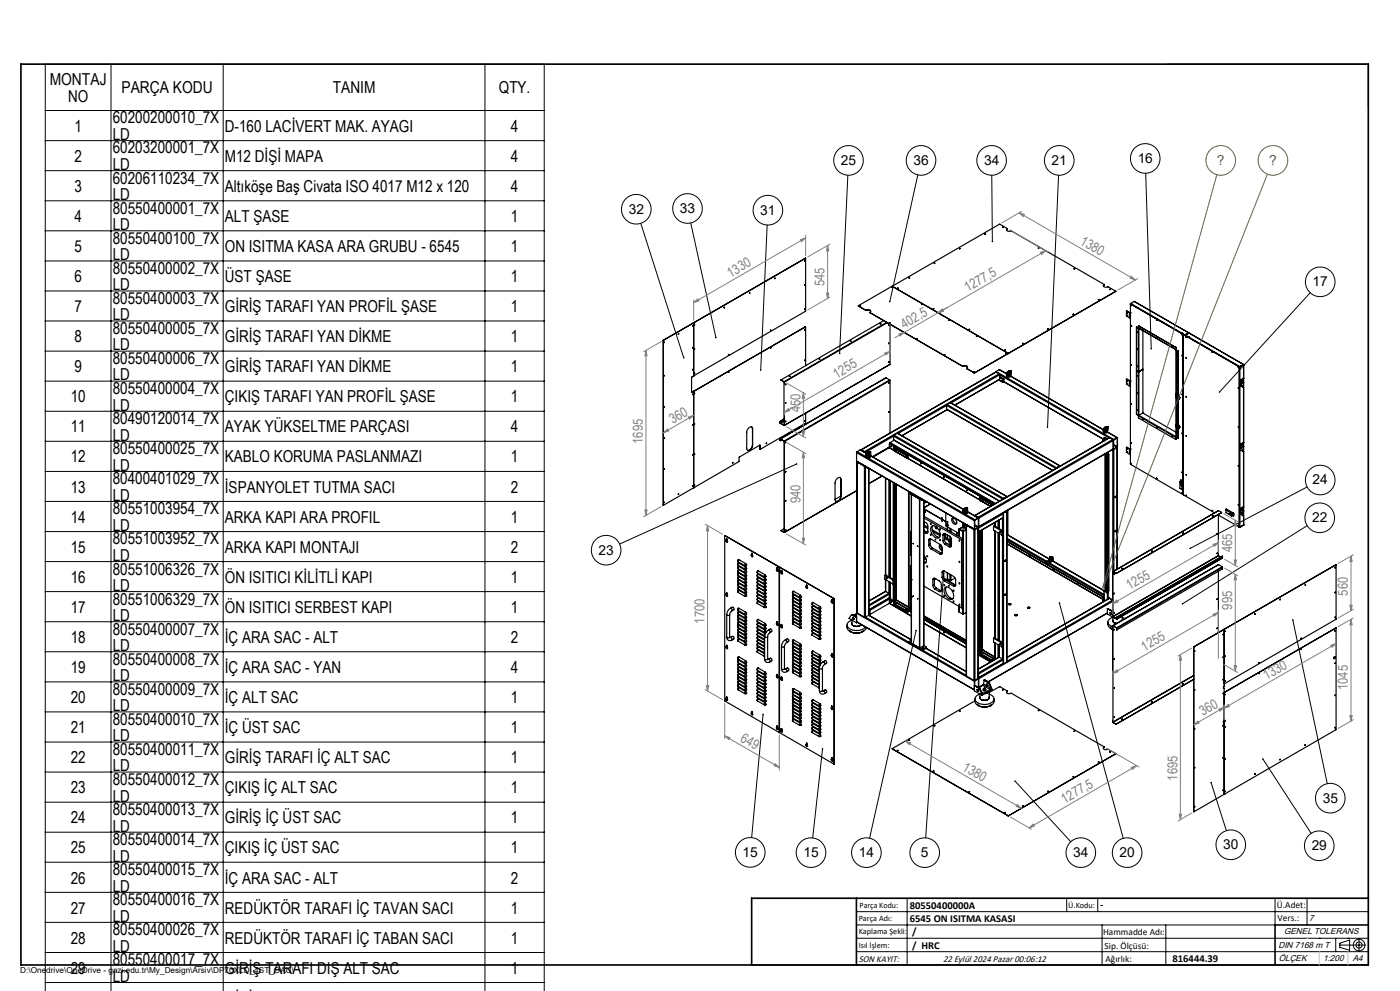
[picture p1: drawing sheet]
<svg xmlns="http://www.w3.org/2000/svg" width="420mm" height="297mm" viewBox="0 0 420 297" stroke-linecap="round" stroke-linejoin="round" font-family="sans-serif">
<defs><g id="words">
<g font-size="4.9">
<text x="14.9" y="25.5">MONTAJ</text>
<text x="36.4" y="28">PARÇA KODU</text>
<text x="99.8" y="28">TANIM</text>
<text x="149.7" y="28">QTY.</text>
<text x="20.4" y="30.5">NO</text>
<text x="22.3" y="39.4">1</text>
<text x="33.8" y="37">60200200010_7X</text>
<text x="33.8" y="41.9">LD</text>
<text x="67.5" y="39.4">D-160 LACİVERT MAK. AYAGI</text>
<text x="153.3" y="39.4">4</text>
<text x="33.8" y="46">60203200001_7X</text>
<text x="22.3" y="48.5">2</text>
<text x="33.8" y="50.9">LD</text>
<text x="67.5" y="48.5">M12 DİŞİ MAPA</text>
<text x="153.3" y="48.5">4</text>
<text x="22.3" y="57.5">3</text>
<text x="33.8" y="55">60206110234_7X</text>
<text x="33.8" y="59.9">LD</text>
<text x="67.5" y="57.5">Altıköşe Baş Civata ISO 4017 M12 x 120</text>
<text x="153.3" y="57.5">4</text>
<text x="33.8" y="64">80550400001_7X</text>
<text x="22.3" y="66.5">4</text>
<text x="33.8" y="69">LD</text>
<text x="67.5" y="66.5">ALT ŞASE</text>
<text x="153.3" y="66.5">1</text>
<text x="22.3" y="75.5">5</text>
<text x="33.8" y="73">80550400100_7X</text>
<text x="33.8" y="78">LD</text>
<text x="67.5" y="75.5">ON ISITMA KASA ARA GRUBU - 6545</text>
<text x="153.3" y="75.5">1</text>
<text x="33.8" y="82">80550400002_7X</text>
<text x="22.3" y="84.5">6</text>
<text x="33.8" y="87">LD</text>
<text x="67.5" y="84.5">ÜST ŞASE</text>
<text x="153.3" y="84.5">1</text>
<text x="22.3" y="93.5">7</text>
<text x="33.8" y="91.1">80550400003_7X</text>
<text x="33.8" y="96">LD</text>
<text x="67.5" y="93.5">GİRİŞ TARAFI YAN PROFİL ŞASE</text>
<text x="153.3" y="93.5">1</text>
<text x="33.8" y="100.1">80550400005_7X</text>
<text x="22.3" y="102.5">8</text>
<text x="33.8" y="105">LD</text>
<text x="67.5" y="102.5">GİRİŞ TARAFI YAN DİKME</text>
<text x="153.3" y="102.5">1</text>
<text x="22.3" y="111.6">9</text>
<text x="33.8" y="109.1">80550400006_7X</text>
<text x="67.5" y="111.6">GİRİŞ TARAFI YAN DİKME</text>
<text x="153.3" y="111.6">1</text>
<text x="33.8" y="118.1">80550400004_7X</text>
<text x="33.8" y="114">LD</text>
<text x="21.2" y="120.6">10</text>
<text x="33.8" y="123">LD</text>
<text x="67.5" y="120.6">ÇIKIŞ TARAFI YAN PROFİL ŞASE</text>
<text x="153.3" y="120.6">1</text>
<text x="21.2" y="129.6">11</text>
<text x="33.8" y="127.1">80490120014_7X</text>
<text x="67.5" y="129.6">AYAK YÜKSELTME PARÇASI</text>
<text x="153.3" y="129.6">4</text>
<text x="33.8" y="132.1">LD</text>
<text x="33.8" y="136.1">80550400025_7X</text>
<text x="21.2" y="138.6">12</text>
<text x="33.8" y="141.1">LD</text>
<text x="67.5" y="138.6">KABLO KORUMA PASLANMAZI</text>
<text x="153.3" y="138.6">1</text>
<text x="21.2" y="147.6">13</text>
<text x="33.8" y="145.1">80400401029_7X</text>
<text x="67.5" y="147.6">İSPANYOLET TUTMA SACI</text>
<text x="153.3" y="147.6">2</text>
<text x="33.8" y="150.1">LD</text>
<text x="33.8" y="154.2">80551003954_7X</text>
<text x="21.2" y="156.6">14</text>
<text x="33.8" y="159.1">LD</text>
<text x="67.5" y="156.6">ARKA KAPI ARA PROFIL</text>
<text x="153.3" y="156.6">1</text>
<text x="21.2" y="165.6">15</text>
<text x="33.8" y="163.2">80551003952_7X</text>
<text x="67.5" y="165.6">ARKA KAPI MONTAJI</text>
<text x="153.3" y="165.6">2</text>
<text x="33.8" y="168.1">LD</text>
<text x="33.8" y="172.2">80551006326_7X</text>
<text x="21.2" y="174.6">16</text>
<text x="33.8" y="177.1">LD</text>
<text x="67.5" y="174.6">ÖN ISITICI KİLİTLİ KAPI</text>
<text x="153.3" y="174.6">1</text>
<text x="21.2" y="183.7">17</text>
<text x="33.8" y="181.2">80551006329_7X</text>
<text x="67.5" y="183.7">ÖN ISITICI SERBEST KAPI</text>
<text x="153.3" y="183.7">1</text>
<text x="33.8" y="186.1">LD</text>
<text x="33.8" y="190.2">80550400007_7X</text>
<text x="21.2" y="192.7">18</text>
<text x="33.8" y="195.1">LD</text>
<text x="67.5" y="192.7">İÇ ARA SAC - ALT</text>
<text x="153.3" y="192.7">2</text>
<text x="21.2" y="201.7">19</text>
<text x="33.8" y="199.2">80550400008_7X</text>
<text x="67.5" y="201.7">İÇ ARA SAC - YAN</text>
<text x="153.3" y="201.7">4</text>
<text x="33.8" y="204.2">LD</text>
<text x="33.8" y="208.2">80550400009_7X</text>
<text x="21.2" y="210.7">20</text>
<text x="33.8" y="213.2">LD</text>
<text x="67.5" y="210.7">İÇ ALT SAC</text>
<text x="153.3" y="210.7">1</text>
<text x="21.2" y="219.7">21</text>
<text x="33.8" y="217.2">80550400010_7X</text>
<text x="67.5" y="219.7">İÇ ÜST SAC</text>
<text x="153.3" y="219.7">1</text>
<text x="33.8" y="222.2">LD</text>
<text x="33.8" y="226.3">80550400011_7X</text>
<text x="21.2" y="228.7">22</text>
<text x="33.8" y="231.2">LD</text>
<text x="67.5" y="228.7">GİRİŞ TARAFI İÇ ALT SAC</text>
<text x="153.3" y="228.7">1</text>
<text x="21.2" y="237.7">23</text>
<text x="33.8" y="235.3">80550400012_7X</text>
<text x="67.5" y="237.7">ÇIKIŞ İÇ ALT SAC</text>
<text x="153.3" y="237.7">1</text>
<text x="33.8" y="240.2">LD</text>
<text x="33.8" y="244.3">80550400013_7X</text>
<text x="21.2" y="246.8">24</text>
<text x="33.8" y="249.2">LD</text>
<text x="67.5" y="246.8">GİRİŞ İÇ ÜST SAC</text>
<text x="153.3" y="246.8">1</text>
<text x="21.2" y="255.8">25</text>
<text x="33.8" y="253.3">80550400014_7X</text>
<text x="67.5" y="255.8">ÇIKIŞ İÇ ÜST SAC</text>
<text x="153.3" y="255.8">1</text>
<text x="33.8" y="258.2">LD</text>
<text x="33.8" y="262.3">80550400015_7X</text>
<text x="21.2" y="264.8">26</text>
<text x="33.8" y="267.3">LD</text>
<text x="67.5" y="264.8">İÇ ARA SAC - ALT</text>
<text x="153.3" y="264.8">2</text>
<text x="21.2" y="273.8">27</text>
<text x="33.8" y="271.3">80550400016_7X</text>
<text x="67.5" y="273.8">REDÜKTÖR TARAFI İÇ TAVAN SACI</text>
<text x="153.3" y="273.8">1</text>
<text x="33.8" y="276.3">LD</text>
<text x="33.8" y="280.3">80550400026_7X</text>
<text x="21.2" y="282.8">28</text>
<text x="33.8" y="285.3">LD</text>
<text x="67.5" y="282.8">REDÜKTÖR TARAFI İÇ TABAN SACI</text>
<text x="153.3" y="282.8">1</text>
<text x="21.2" y="291.8">29</text>
<text x="33.8" y="289.4">80550400017_7X</text>
<text x="67.5" y="291.8">GİRİŞ TARAFI DIŞ ALT SAC</text>
<text x="153.3" y="291.8">1</text>
<text x="33.8" y="294.3">LD</text>
</g>
<g font-size="4.1">
<text x="252.3" y="49.4">25</text>
<text x="274" y="49.4">36</text>
<text x="295.2" y="49.4">34</text>
<text x="315.5" y="49.4">21</text>
<text x="341.3" y="48.8">16</text>
<text x="188.6" y="64">32</text>
<text x="204" y="63.8">33</text>
<text x="228.1" y="64.3">31</text>
<text x="393.8" y="85.8">17</text>
<text x="393.8" y="145.2">24</text>
<text x="393.6" y="156.5">22</text>
<text x="179.6" y="166.2">23</text>
<text x="396.8" y="240.5">35</text>
<text x="222.8" y="256.8">15</text>
<text x="241" y="256.8">15</text>
<text x="257.6" y="256.9">14</text>
<text x="276.3" y="256.8">5</text>
<text x="322" y="256.8">34</text>
<text x="335.9" y="256.9">20</text>
<text x="367" y="254.5">30</text>
<text x="393.5" y="254.8">29</text>
</g>
<g font-size="4.1" fill="#808000">
<text x="365.1" y="49.4">?</text>
<text x="380.7" y="49.4">?</text>
</g>
<g font-size="4.1" fill="#808080">
<text x="323.8" y="73.1" transform="rotate(30 323.8 73.1)">1380</text>
<text x="219.2" y="83.2" transform="rotate(-30 219.2 83.2)">1330</text>
<text x="247.4" y="85.8" transform="rotate(-90 247.4 85.8)">545</text>
<text x="290.3" y="87.6" transform="rotate(-30 290.3 87.6)">1277,5</text>
<text x="271.2" y="98.6" transform="rotate(-30 271.2 98.6)">402,5</text>
<text x="250.9" y="113.5" transform="rotate(-30 250.9 113.5)">1255</text>
<text x="240.1" y="123.6" transform="rotate(-90 240.1 123.6)">450</text>
<text x="201.8" y="127" transform="rotate(-30 201.8 127)">360</text>
<text x="192.9" y="133" transform="rotate(-90 192.9 133)">1695</text>
<text x="240.1" y="150.9" transform="rotate(-90 240.1 150.9)">940</text>
<text x="369.7" y="165.6" transform="rotate(-90 369.7 165.6)">465</text>
<text x="338.8" y="177" transform="rotate(-30 338.8 177)">1255</text>
<text x="404.4" y="178.5" transform="rotate(-90 404.4 178.5)">560</text>
<text x="369.7" y="182.7" transform="rotate(-90 369.7 182.7)">995</text>
<text x="211.3" y="186.9" transform="rotate(-90 211.3 186.9)">1700</text>
<text x="343.4" y="195.3" transform="rotate(-30 343.4 195.3)">1255</text>
<text x="380" y="203.8" transform="rotate(-30 380 203.8)">1330</text>
<text x="404.4" y="206.8" transform="rotate(-90 404.4 206.8)">1045</text>
<text x="360.9" y="214.6" transform="rotate(-30 360.9 214.6)">360</text>
<text x="221.9" y="222" transform="rotate(30 221.9 222)">649</text>
<text x="288.5" y="230.7" transform="rotate(30 288.5 230.7)">1380</text>
<text x="353.2" y="234" transform="rotate(-90 353.2 234)">1695</text>
<text x="319.3" y="240.9" transform="rotate(-30 319.3 240.9)">1277,5</text>
</g>
<g font-size="3.2">
<text x="272.9" y="272.3">80550400000A</text>
<text x="330" y="272.2">-</text>
<text x="272.9" y="276.3">6545 ON ISITMA KASASI</text>
<text x="273.7" y="280.3">/</text>
<text x="273.7" y="284.4">/ HRC</text>
<text x="351.8" y="288.3">816444.39</text>
</g>
<g font-size="2.8">
<text x="383" y="272.2">Ü.Adet:</text>
<text x="330.9" y="280.3">Hammadde Adı:</text>
<text x="383.3" y="276">Vers.:</text>
<text x="331.4" y="284.3">Sip. Ölçüsü:</text>
<text x="257.6" y="288.3">SON KAYIT:</text>
<text x="282.9" y="288.3">22 Eylül 2024 Pazar 00:06:12</text>
<text x="331.6" y="288.3">Ağırlık:</text>
</g>
<g font-size="2.6">
<text x="392.8" y="276">7</text>
<text x="385.2" y="279.9">GENEL TOLERANS</text>
<text x="383.5" y="284">DIN 7168 m T</text>
<text x="383.6" y="288.1">ÖLÇEK</text>
<text x="396.9" y="288.1">1:200</text>
<text x="405.8" y="288.1">A4</text>
</g>
<g font-size="2.5">
<text x="257.9" y="272">Parça Kodu:</text>
<text x="320.5" y="272">Ü.Kodu:</text>
<text x="257.6" y="280">Kaplama Şekli:</text>
<text x="257.6" y="276">Parça Adı:</text>
<text x="257.6" y="284.1">Isıl İşlem:</text>
<text x="6.1" y="291.6">D:\Onedrive\OneDrive - gazi.edu.tr\My_Design\Arsiv\DP70XLD_4ST_OAU\</text>
</g>
</g></defs>
<g fill="none" stroke="#000" stroke-width=".35">
<path d="M241.4 78.3h.1M241.5 78.2l-.1 .1M241.6 77.4h.1M241.6 77.4l-33.5 19.3M241.6 77.4l.1 15.8-33.6 19.4M241.6 77.4l-33.4 19.3M280.3 78.9h.2M287.8 74.5h.2M295.4 70.2h.2M300.7 68.1l.3 .1zM300.7 68.2h.2M302.2 68.6l-2.4-1.4-32.1 18.6"/>
<path d="M302.2 68.6a.51 .51 0 0 0 0 .7 .51 .51 0 0 0 .7 0l.5-.1 27.8 16.2M302.2 68.6l-.2 .3M302.2 68.6h.1M302.2 68.5v.1M311.5 74.3l.2 .1zM311.5 74.4h.2M207.8 97.7h.1M207.9 97.5l-.1 .2M208 96.8h.1M208 96.8l-9 5.1M208.1 96.8v15.8M208.1 96.7v.1"/>
<path d="M208.1 96.7h.1M208.2 96.7l-.1 .1M208.3 97.4h.1M208.4 97.3l-.1 .1M217.3 92.2h-.1M217.3 92.1v.1M224.9 87.7l-.1 .2M231.1 99.1h.1M231.2 98.9v.2M232.4 83.5h.1M232.5 83.3l-.1 .2M241.4 98.8h.1"/>
<path d="M241.4 92.7h.1M241.4 92.6v.2zM241.5 85.4l-.1 .1M241.5 92.6l-.1 .1M241.5 98.7l-.1 .2M241.7 98h.1M241.6 98l.1 11.6M241.6 98l-33.5 19.3M257.5 91.6h.1M257.5 91.7v.1M257.5 91.6v.2M257.5 91.7l2.3 1.3"/>
<path d="M257.5 91.8l2.3 1.2M258 91.7l.2 .1zM258 91.8h.2M259.8 93h.2M259.8 93h.1M260 93a.6 .6 0 0 1 .8-.2 .6 .6 0 0 1 .3 .7l-.1 .2M260 93a.88 .88 0 0 1 1.2 .3M260 93h.1M260.9 93.6l.1 .1M261 93.7h.1M261 93.7l27.8 16M261 93.7l27.8 16.1"/>
<path d="M264.1 97.1h.2M264.1 97l.2 .1zM265.1 96.1l-30.7 17.8M266 96.6l-30.8 17.8M266.2 96.7l-30.9 17.8M266.6 97.4l.1-.1zM266.7 97.3l-.1 .1M266.8 96.8l.2 .1M266.9 96.8h.2zM267 97.2v12M267.7 86.1h.2zM267.7 86.2h.2"/>
<path d="M267.7 85.8h.1M267.7 85.8l-10.2 5.8M267.7 85.8l34.7 20.1M269.2 86.4h.2M272.7 83.3h.2M276.5 91.3h.2M280 92.5h.2zM280 92.6h.2M284.7 96h.2M290.7 98.7h.2M314.4 98.6h.1M321.9 94.2h.2"/>
<path d="M322.2 80.6h.2M329.5 89.8h.2zM329.5 89.8h.2M331.2 85.4a.49 .49 0 0 0 0 .7 .49 .49 0 0 0 .7 0l.5-.2 2.3 1.4M331.2 85.4l-.2 .3M331.2 85.4h.1M331.3 85.3l-.1 .1M333 86.7h.1M334.7 87.4l-32.1 18.5M334.7 87.3l-32.1 18.6M334.7 87.3v.1M334.7 87.3h.1"/>
<path d="M337.9 93.3l1.2 .3M337.9 93.3l1 .5M337.9 93.3v1.4l.9 .5M338.2 93.6l.1 .2zM338.2 94.5l.1 .1zM338.8 95.2h.1M338.9 94.2h.2M338.9 94.5h.1M338.9 94.2h.1M338.9 94.4h.1M338.9 94.5h.2M338.9 94.9h.2"/>
<path d="M338.9 95.1h.1M338.9 93.8h.1M338.9 93.8l-.1 1.4M338.9 95.2v.1M338.9 93.8h.2M338.9 95.3h.2M338.9 93.8v1.5M339.1 93.8h.1M339.1 93.7h-.2l.2 .1M339.1 91l.1 48.1M339.2 91v.1M339.2 91h.1"/>
<path d="M339.2 91.1h.1M339.2 91.1l.1 .1M339.2 91.1v.1M339.2 91l.4 .3M339.2 90.9v.1M339.2 91.2h-.1M339.2 91.2l15.6 8.9M339.2 91l.5 .3M339.2 91.1l.5 .2M339.2 91.2h.1M339.3 91.4l.1 .2M339.3 97.7h.1"/>
<path d="M339.3 97.7l.1 .1M339.6 91.3l.1 .1M339.6 91.3h-.1M339.7 91.3h.1M339.7 91.2l.1 .1M339.7 91.3v.1M339.7 91.3l14.7 8.5M339.7 91.2v.1M340.3 90.3l16.3 9.4M340.3 90.3l-1.1 .6M341 98.1h.1M341 98.1v13"/>
<path d="M341 98.1l.5 .3M341.1 98.1h-.1M341.1 98.1l.4 .2M341.2 99.5v.2M341.5 98.4h.1M341.5 98.4v26.1M341.5 98.3l.1 .1M341.5 98.3l11.3 6.5M341.5 98.3v.1M341.6 97.7h.1M341.6 98.4h.1M341.6 97.7l-.1 .6"/>
<path d="M341.6 97.7l11.1 6.4M341.7 98.4v26.1M341.7 97.7h-.1M341.7 97.7l11.1 6.4M342.7 98.6l.1 .1zM342.7 98.6l.1 .1M342.9 99.1l-.1 11.6M347 95.8l.1 .2zM347 95.9l.1 .1M347 95.8v.1M354.4 99.8h.1M354.4 99.8l1 .5"/>
<path d="M354.4 99.8l1 .6M354.5 99.8h-.1M354.5 99.9h.1M354.5 99.8h.1M354.5 99.9l.9 .5M356.6 99.8h.1M356.6 99.7v.1M356.6 99.7l-1.1 .6M356.6 99.8l-1.1 .6M356.6 99.8v.1M356.7 99.8l.1 .1M356.7 99.8l-1 .6"/>
<path d="M356.7 99.8l16.3 9.5M356.8 99.8l16.3 9.4M199 102.1v49.2M199 102.1h.1M199 101.9v.2M199 101.9h.1M199.1 101.9l-.1 .2M199.3 102.5l-.1 .2M199.3 112.5l-.1 .1M203.6 100l-.1 .2M207.5 117.6h.1M207.8 104.2h.1"/>
<path d="M207.8 118.2h.1M207.9 110.7l-.1 .1zM207.9 104.1l-.1 .2M207.9 110.7l-.1 .1M207.9 118.1l-.1 .1M208 117.3h.1M208 117.3l.1 .1M208 117.3l-.5 .3M208 117.4h.1M208 117.4l-.4 .2M208.1 112.6h.1M208.1 112.6l-.6 .5 .1 4.5"/>
<path d="M208.1 117.4v28.7M208.1 117.3v.1M208.3 104.6l.1-.1zM208.3 117.9l.1-.1zM208.3 104.6h.1M208.3 111.8v.1M208.4 104.5l-.1 .1M208.4 111.7l-.1 .1M208.4 117.8l-.1 .2M218.5 111.5h.2zM218.6 106.2l-.1 .2M218.6 111.5l-.1 .1"/>
<path d="M231.2 104.2l-.1 .1M234.4 113.9h.1M234.4 113.8v.1M234.4 113.9l.8 .5M235.2 114.4l.1 .1M235.2 114.4h.1M235.3 114.5h.1M235.3 114.5v13M235.7 115.1h.1M235.7 115.1l-.1 .2M236.8 112.8h.2zM236.8 112.8h.2"/>
<path d="M241.4 108h.1M241.5 107.9l-.1 .2M245.7 107.6h.3M245.8 107.6h.2zM255.1 102.3h.2M265.8 113.2l-31.7 18.3M265.8 113.2l1.1 .7M266.6 114.8h.1M266.6 102.8v.2zM266.6 108.4v.1zM266.7 102.8l-.1 .2M266.7 108.4l-.1 .1"/>
<path d="M266.7 114.6l-.1 .2M266.9 113.9l.1 .1M266.9 113.9l-31.7 18.3M267 109.2l-31.7 18.3M267 109.2h.1M267 114v15.8M267 114l-31.7 18.3M275.1 101.5l.1 .1zM275.1 101.6h.1M283.3 106.3h.2zM283.3 106.3h.2M288.8 109.7h.2"/>
<path d="M288.8 109.8h.2M288.8 109.7v.1M289 109.7a.58 .58 0 0 1 .8-.2 .58 .58 0 0 1 .3 .8v.2M289 109.8a.91 .91 0 0 1 1.3 .2M289 109.7v.1M290 110.4l.1 .1M290 110.4h.1M290.1 110.5l2.1 1.3M290.1 110.5h.1M292.1 111.4h.2M292.1 111.4h.2zM292.2 111.7h.2"/>
<path d="M292.2 111.8h.2M292.2 111.7v.1M292.4 111.7v.1M292.9 100.7h.2M298.8 111.3l-.1 .2M298.8 111.5l-40.5 23.3M298.8 111.5l.9 .5M298.8 111.3l35.4 20.4M298.8 111.5l-40.4 23.3M299.5 113.9h.1M299.5 113.9l-13 7.5M299.6 113.9l1.4 .7 .3-.1"/>
<path d="M299.6 113.9l-13.1 7.5M299.7 110.8l2.3 1.2M299.7 112l.2 .3M299.7 110.8l-.9 .5M299.7 112l-40.4 23.4M299.7 110.8l2.2 1.2M299.9 112.3v1.7M299.9 112.3l32.8 18.9M299.9 112.3l-14.6 8.5M300.4 114.3l-.1-.3 .2 .4M300.5 114.1h.1M300.9 113.7v.9"/>
<path d="M301.2 113.6l-1.1-.6-.2 .2 1 .5M301.2 113.6l-.3 .1M301.2 113.6v1M301.3 114.5h.1M301.3 114.5l29.9 17.2M301.4 114.5l29.8 17.2M301.4 104.9h.2zM301.4 104.9h.2M301.8 105.9h.1M302.2 112.8h.1M302.3 111.6l-.3 .6 .2 .6M302.3 111.6l-.3 .7 .2 .5"/>
<path d="M302.3 111.6l-.3 .6 .3 .7M302.3 111.6h.1M302.4 112.4h.1M302.4 105.9h.2M302.4 105.9l-10 5.8M302.4 106l-10 5.8M302.4 112.4l.1 .1M302.4 105.9h.1M302.4 105.9v.1M302.5 112.1h-.1M302.5 112.2v.2M302.5 112.4v.1"/>
<path d="M302.5 112.7l-.3 .1M302.5 112.1l.1 .2h.3l-.1-.2M302.5 112.5v.2M302.6 105.9h.1M302.8 112.1h.1M302.9 112.2v.2M302.9 111.5l-.4 .4-.1 .5M302.9 111.5l-.1 .6M302.9 111.5l.2 .4-.2 .4 .3 .2-.7 .2M302.9 111.5v.6M303.1 111.1l-.8 .5M303.1 111.1h.1"/>
<path d="M303.1 111.1a.92 .92 0 0 1 .1 1.3v.3M303.1 111.1a1.05 1.05 0 0 0-1 .5 1.05 1.05 0 0 0 .1 1.2M303.2 112.7l-.4 .3-.6-.2M303.2 112.7l27.8 16.1M303.2 112.8l27.8 16M306.8 102.9h.2zM306.8 103h.2M337.9 113.7v1.4l.9 .6M337.9 113.7l.9 .5M337.9 113.7l1.2 .3M338.1 114.9l.1 .2zM338.2 114l.1 .2z"/>
<path d="M338.2 114.9l.1 .2zM338.8 115.7h.1M338.9 114.5l.2 .1M338.9 114.9h.1M338.9 115.3h.1M338.9 114.8h.1M338.9 114.9l.2 .1M338.9 115.3h.2M338.9 115.5h.1M338.9 114.2h-.1M338.9 114.2l-.1 1.5M338.9 114.2h.1"/>
<path d="M338.9 115.6v.1M338.9 114.2h.2M338.9 115.7h.2M338.9 114.2v1.5M339.1 114.2h.1M339.1 114.1h-.2l.2 .1M339.3 109.4l.1 .1M339.3 109.3v.1M340.9 111.2v12.9l.6 .4M341 111.2h-.1M341 111.2h.1M341 111.1l.5 .3"/>
<path d="M341 111.2l.5 .2M341.2 104.6v.2M341.2 109.7v.2M341.2 112.6v.1M341.2 117.7v.2M341.5 111.4h.2M341.5 111.4h.1M341.6 111.4h.1M342.7 110.8h.1M342.7 110.8l-1.1 .6M342.8 110.8l.1 12.9-1.2 .8M342.8 110.8h.1"/>
<path d="M342.8 110.7l-1.1 .7M342.8 110.7v.1M347.2 101.1h.1M347.2 101.1v.2M351.5 103.7l.1 .2zM351.6 103.7h.1M351.6 103.7v.1M352.7 104.1l.1 .2M352.8 104.1v.1M352.8 118.8a.45 .45 0 0 1 .5-.4 .45 .45 0 0 1 .4 .6 .36 .36 0 0 1 0 .5 .36 .36 0 0 1-.4 .1M352.8 104.1h-.1M352.8 104.8h.1"/>
<path d="M352.8 104.3v.5M352.8 104.8l.1 .1M352.8 118.5a.66 .66 0 0 1 .8 .4 .66 .66 0 0 1-.2 .8l-.5-.5zM352.8 104.2v14.3M352.8 119.1v8.2M352.8 104.2v.1M352.9 118h.1M352.9 118l.4 .3M352.9 118l.5 .3M352.9 104.9l.4 .3M352.9 104.9l.5 .3M352.9 119l.3 .1v.2z"/>
<path d="M353 119l.2 .3M353 119h.1M353 119l.2-.2 .2 .2-.2 .3M353 118.4l-.1 .1M353 119.1v.1M353 119.1h.1M353 119.2l.1 .1M353.1 119.1v.1M353.1 119.1h.1M353.1 119.5l.1 .2zM353.1 106.4l.1 .2zM353.1 111.5l.1 .2z"/>
<path d="M353.1 119.1l-.1 .1M353.1 119.2h.1M353.1 119.5l.1 .2M353.1 106.4l.1 .2M353.1 111.5l.1 .2M353.1 116.6l.1 .2M353.1 119.2v.1M353.3 119.6h.1M353.3 118.3l.1 .1M353.3 105.2l.1 .1M353.3 118.3h.1M353.4 118.3v.1"/>
<path d="M353.4 105.2v.1M353.4 105.2h-.1M353.4 118.2h-.1M353.4 105.3v12.9M353.4 118.4v.1M353.4 119.7v7.5M353.4 118.2h.1M353.4 118.5h.2a.69 .69 0 0 1 0 1.1M353.4 118.5l.5 .7M353.4 118.4h.1M353.4 105.3h.1M353.9 119.2h.1"/>
<path d="M354.6 100.3l.1 .1M354.6 106.5h.1M354.6 106.5l.1 .1M354.6 118.1l.1 .2M354.6 100.3h.1M354.8 100.1l.1 .3M354.8 100.1h.1M354.8 100.1l.1 .2M354.8 100.1l.3 .2M354.9 100.3v.1M354.9 100.3v47.8M355 100.3h.1"/>
<path d="M355.1 100.3l-.1 47.9 9.4 5.5M355.1 100.3l16.6 9.6M355.4 100.3h.1M355.4 100.4h.1M355.4 100.3v.1M355.5 100.4h.1M355.5 100.3v.2M355.6 100.5h.1M355.6 100.5v.1M355.7 100.5v.1M355.7 100.5h.1M355.7 100.5l.9 .6"/>
<path d="M355.7 100.5l-.1 .1M355.7 100.4v.1M355.7 100.4l-.1 .1M355.8 101l.2 .1zM355.8 101l.2 .1M355.8 107.2l.2 .1M355.8 118.8l.2 .2M356.6 101.1h.1M356.6 101.1h-.1M356.7 101h.1M356.7 101.1l14.7 8.5M356.7 101l-.1 .1"/>
<path d="M356.7 101v.1M363.7 105.5l.1 .2zM363.7 105.5l.1 .2M371.4 109.6h-.1M371.4 109.6v.1M371.4 109.7h.1M371.4 109.6l.4 .3M371.4 109.6h.1M371.4 109.5l.1 .1M371.4 109.5v.1M371.5 116.2l.1 .2zM371.5 109.6h-.1"/>
<path d="M371.5 109.7l.4 .2M371.5 109.7h-.1M371.5 110l.1 .2M371.5 116.2l.1 .2M371.7 109.9l.1 .2M371.7 109.9h.1M371.8 110.1v47.7M371.8 109.9h.2M371.8 109.9v48.1M372 109.9v48.1M372.1 114.5h.1M372 114.8h.1"/>
<path d="M372 115.1l.1 .1M372 115.5l.1 .1M372.1 114.1l.9 .6M372.1 114.8h.1M372.1 115.2h.1M372.1 115.6h.1M372.1 113.9v.2M372.1 113.9h.1M372.1 114.1v1.5M372.1 115.6l.9 .5M372.1 114.2l.9 .5M372.1 113.9l.9-.5-.7 .5 .1 .3"/>
<path d="M372.1 114.1h.2M372.1 114h.2zM372.3 114.1v.1M372.4 114.1h-.1M372.7 114.7h.1M372.7 114.7l.1 .2-.1-.2M372.7 115.6h.1M372.7 115.6l.1 .2M372.7 113.8h.1M372.7 115.6l.1 .1M372.7 113.9l.2-.1-.2 .1M372.7 114.7v.1"/>
<path d="M372.8 114.8h.1M373 114.7v1.4M373 109.3l-1.1 .6M373 109.3h.1M373.1 109.3h.1M373 109.3l-1 .6M373 109.3l.1 4.1M373.1 109.3l-1.1 .6M373.1 116.1v16.6M373.1 109.3v48M373.1 116.1h-.1M199.3 121.8l-.1 .2"/>
<path d="M199.3 131.2l-.1 .1M207.8 127.4h.1M207.8 136.4l.1 .1zM207.9 127.3l-.1 .2M207.9 136.3l-.1 .2M208.4 127l-.1 .2M208.4 136l-.1 .2M219.9 138.6l-.1 .2zM219.9 138.6l-.1 .1M225.5 127.9l.2 .6M225.7 133.3v.4a1.38 1.38 0 0 1-1.4 1.2M225.7 128.5v4.8"/>
<path d="M225.7 128.5h.1M225.7 133.3h.1M225.8 128.5a.67 .67 0 0 0-.7-.6 .67 .67 0 0 0-.7 .6l-.4 .9v5a.67 .67 0 0 0 .6 .7 .67 .67 0 0 0 .8-.6l.4-1.2M228 133.4v.1M228 134.5v.1M228 134.5l.1 .2M228 133.5v1.1M228 133.5h.1M228 133.5l-6.2 3.4-.1 1.5-13.6 7.7M230 132.7l-.1 .2M234 126.7l.1 .2M234 132h.1"/>
<path d="M234 126.3l.1 .1M234 126.7h.1M234 126.3v.4M234 131.6v.4M234 131.6h.1M234.1 126.7v.1M234.1 132v.1M234.1 126.4v.3M234.1 131.6v.4M234.1 126.2l-.1 .1M234.1 131.5l-.1 .1M234.1 131.6h.1"/>
<path d="M234.1 126.8l1.1 .7M234.1 126.9l1.1 .6M234.1 126.8v.1M234.1 131.5v.1M234.1 126.2h.1M234.1 131.6l1.1 .6M234.1 131.5l1.1 .7M234.2 126.2l-.1 .2M234.6 131.8l-.5 .2M235.2 127.5h.1M235.2 132.2l.1 .1M235.2 132.2h.1"/>
<path d="M235.3 132.3v27.3M235.3 125.6l-1.1 .6M235.3 132.3h.1M235.3 126.2l-1.2 .6M235.3 126.1l-1.2 .6M235.3 127.5h-.1M235.6 132.6h.1M235.7 120.7h.1M235.7 126.3h.1M235.7 120.7l-.1 .2M235.7 126.2l-.1 .2M235.7 132.5v.1"/>
<path d="M241.4 126.1v.2zM241.5 126.1l-.1 .2M241.7 123.8l-.1 3.1-13.6 7.7M257 138.2l35.4 20.5M257 135.6l35.3 20.5M257 138.2l35.3 20.4M257 135.6v2.6M257.1 138.3v.2M257.1 138.4v45.3M257.1 138.5l2.4 1.2M257.1 135.4l-.1 .2M257.1 138.5v45.2"/>
<path d="M257.1 135.4l2.7 1.5M257.2 138.4h.1M258.1 134.8l1.9 1.1M258.1 134.8l-1 .6M258.2 139h.1M258.3 139.1h.1M258.4 134.8l-.2 .1M258.4 134.9l1 .6M258.4 134.9h.1M258.4 134.8l.9 .6M259.3 135.4l.2 .2M259.6 139.8l-.3-.1v45.3"/>
<path d="M259.6 139.8v45.2M260.1 135.9l-.3 .7 .2 .6M260.1 135.9h.1M260.1 135.9a.85 .85 0 0 0 0 1.3M260.1 135.9a.9 .9 0 0 0-.1 1.3M260.2 136.8h.1M260.3 136.5v.2M260.3 136.8h.1M260.3 136.5h-.1M260.3 137.1l-.3 .1M260.3 136.4l.1 .2 .3-.2M260.3 136.8v.3"/>
<path d="M260.3 136.4h.1M260.3 136.1l.4 .2M260.4 136.1l.3 .2M260.6 137.4l28.3 16.3M260.6 136.4h.1M260.8 135.9l-.4 .2-.2 .7M260.8 135.9l-.1 .5M260.8 135.9l.1 .3-.2 .4a.25 .25 0 0 1 .3 .3 .25 .25 0 0 1-.4 .2h-.3M260.8 135.9l-.1 .8M260.9 135.5l-.8 .4M260.9 135.5h.1M260.9 135.5a.95 .95 0 0 0-1.2 .8 .95 .95 0 0 0 1.2 1l.1-.6a.88 .88 0 0 0 0-1.2"/>
<path d="M261 135.5h.1M261.1 136.5l28 16.1M261.1 136.6l27.9 16.1M266.7 123.4l-.1 .1M266.8 134.2l-4.9 2.8M266.8 134.2l1.3 .7M266.8 134.1v.1M266.8 134.1l-5 2.8M266.8 134.1l1.3 .8M266.8 134l-5 2.9M266.9 133.1l-.1 1M266.9 133h.1"/>
<path d="M266.9 133l-.1 .1M266.9 133.1l31.3 18M266.9 132.9v.1M266.9 132.9l31.4 18.2M266.9 133v.1M266.9 133l31.3 18.1M267.1 132.6l-.2 .3M267.1 132.6l31.5 18.3M267.3 133.7l.1 .1M268 135h.1M268.1 131.8l31.7 18.4M268.1 134.9l4.2 2.5"/>
<path d="M268.1 130.7v1.1M268.1 130.7l-8.5 4.9M268.1 130.7l32.7 18.9M268.1 131.8l31.8 18.4M268.1 134.9h.1M268.1 134.2l4.2 2.3 .1 .8M268.1 134.1v.1M268.1 134.8v.2M268.1 134.8l.3 .1M268.1 134.2v.7M268.1 134.7l.3 .2M268.2 130.4l-.1 .3"/>
<path d="M268.2 130.4l32.9 19M268.2 131.9l-1.1 .7M268.3 134.9v.2M268.4 135.1h.1M268.4 135.1l3.8 2.2M268.4 134.5v.6M268.4 134.4l.1 .1M268.4 134.4v.1M268.4 134.5l3.7 2.1M268.4 134.5h.1M268.5 134.5l3.6 2.1M268.6 134.8l.1 .2z"/>
<path d="M268.6 134.8l.1 .1M268.7 135.3v.1M268.8 135.4h.1M269.2 129.9l32.9 18.9M269.2 129.9l32.8 18.9M269.2 129.9l-1 .5M271.9 136.7l.1 .1M272.1 136.6l.1 .1M272.1 136.6h.1M272.2 137.3h.1M272.2 137.2l.2 .1h-.2M272.2 136.7v.6"/>
<path d="M272.2 136.7h.1M272.2 137.1l.2 .1M272.3 137.4l21.6 12.5M272.3 137.2l-.1 .1M272.4 137.3l-.1 .1M272.4 137.3l21.6 12.5M276.2 138.8l.1 .2M284 122.6l31.7 18.4M284 121.5v1.1M284 121.5l-14.6 8.4M284 121.5l32.8 18.9M284 122.6l31.8 18.4"/>
<path d="M284.1 121.2l-.1 .3M284.1 121.2l32.9 19M284.2 122.8l-13.7 7.8M285.1 120.7l32.9 18.9M285.1 120.7l32.8 18.9M285.1 120.7l-1 .5M317.9 139.6l.2 .1M317.9 139.7h.1M317.9 139.6l-.9 .6M317.9 139.7l-.9 .6M330.9 131.9h.1M331.2 131.7v.1"/>
<path d="M331.2 131.8h.1M331.2 131.7l-.3 .2M331.2 129.5l.1 .1M331.2 131.2v.9l-.3-.2M331.2 131.2l.7 .5M331.2 131.2l.3-.1 .7 .4M331.3 128.3l-.3 .7 .3 .6M331.3 128.3h.1M331.3 128.3a.85 .85 0 0 0 0 1.3M331.3 128.3l-.3 .7 .2 .5M331.4 129.2h.1M331.5 128.9v.2"/>
<path d="M331.5 129.2l.1 .1M331.5 129.5l-.2 .1M331.5 128.9h-.1M331.6 128.8h.1M331.6 128.8v.2h.3v-.2M331.6 129.3l-.1 .2M331.6 136v41.1M331.9 128.8h.1M332 128.3l-.6 .5 .2 .5M332 128.3l-.1 .6M332 128.3l.1 .2-.2 .5 .3 .2-.7 .3M332 128.3l-.1 .8"/>
<path d="M332 135.9l.1 41.5M332 135.9l.5 .3M332 135.9l.6 .2M332.1 136.6v40.8M332.1 127.9l-.8 .4M332.1 127.9h.1M332.2 127.9a.92 .92 0 0 1 0 1.2v.4M332.2 127.9a1.07 1.07 0 0 0-1 .5 1.07 1.07 0 0 0 0 1.1M332.2 127.9h.1M332.2 129.5l-.3 .3-.7-.3M332.2 129.5l3 1.7M332.2 129.5l2.9 1.7"/>
<path d="M332.5 136.2h.1M332.5 136.2l-.4 .4M332.5 136.2l.1 .1M332.6 136.1v.2M332.6 136.3v40.8M332.6 136.3l-.5 .3M332.6 136.1l-.1 .1M332.6 136.2v40.9M332.9 131.2l-40.5 23.3M332.9 131.2l-40.4 23.3M332.9 131.2l.9 .5M333.8 131.7l.2 .3"/>
<path d="M333.8 134.7v50.1M333.8 131.7l-40.4 23.3M333.9 134.7l-40.3 23.3M334 134.5l-.1 .2M334 134.5l.2 .2M334 134.6v.1M334 132l-40.4 23.3M334 132v2.5M334 134.5l-40.4 23.4M334.1 134.5h.1M334.1 133.2l1.1 .7M334.1 133.4l1 .6"/>
<path d="M334.2 134.7h-.3M334.2 131.7l-.2 .3M334.2 134.7v36.4M335.1 131.2v2.9M335.1 131.3h.1M335.1 131.3l-1 .6v2.6M335.1 134.1v36.5M335.1 134.1l-.9 .6M335.1 131.2l-.9 .5M335.1 134l-.9 .5M335.2 133.9l-.1 .1M335.2 131.3v2.6"/>
<path d="M335.2 134.1v36.5M337.9 134.1l1.2 .5M337.9 134.1v1.5l.9 .5M337.9 134.1l.9 .5M338.1 134.4l.1 .3zM338.2 135.3l.1 .2zM338.3 134.6l-.1-.2 .1 .2M338.8 134.6h.1M338.8 136.1h.1M338.9 135h.2M338.9 135.7h.1M338.9 135h.1"/>
<path d="M338.9 135.2h.1M338.9 135.3l.2 .1M338.9 135.7h.2M338.9 136h.1M338.9 134.6l-.1 1.5M338.9 134.6l.2 .1M338.9 136.1h.2M338.9 134.6v1.5M339.1 134.6h.1M339.1 139l15.7 9.2M339.3 121l.1 .2zM339.3 121l.1 .1"/>
<path d="M339.3 132.6v.1M339.3 132.7l.1 .1M339.3 138.9l.1 .1M339.3 138.9h.1M341.2 122.8v.2M341.5 124.5h.2M341.5 124.6l.1 .7 11.2 6.4M341.5 124.6l11.3 6.6M341.6 124.5l-.1 .1M341.6 124.5h.1M341.7 124.5l11.1 6.4M342.7 125.6l.1 .2z"/>
<path d="M342.7 125.6l.1 .1M342.8 123.8l10 5.8M342.8 123.8h.1M347.2 128.1v.2M351.5 130.7l.1 .1zM351.6 130.7v.1M352.8 127.5a.49 .49 0 0 1 .6-.3 .49 .49 0 0 1 .3 .6v.5h-.4M352.8 127.5h.1M352.8 131.2v.5M352.8 131.1v.1M352.8 131.7h.1M352.8 131l.1 .1"/>
<path d="M352.8 127.3a.66 .66 0 0 1 .8 .3 .66 .66 0 0 1-.2 .8l-.5-.5zM352.8 127.8v3.9M352.9 131.1l.5 .2M352.9 131.1h.1M352.9 127.8h.3v.3zM353 127.7l.2 .4M353 127.7h.1M353 127.7l.2-.1 .2 .2-.2 .3M353 127.2h-.1M353 127.8h.1M353 127.8v.1M353 127.9l.1 .1"/>
<path d="M353.1 127.8v.1M353.1 127.8h.1M353.1 124.6l.1 .2zM353.1 127.8l-.1 .1M353.1 127.9h.1M353.1 124.6l.1 .2M353.1 129.7l.1 .2M353.3 128.3h.1M353.4 128.4v2.9M353.4 131.3h.1M353.4 127.2l.2 .1a.69 .69 0 0 1 0 1.1M353.4 127.2l.5 .8"/>
<path d="M353.9 128h.1M354.6 129.9l.1 .1M354.6 129.8v.1M355.8 130.5l.2 .2M371.5 127.9l.1 .2M371.5 139.6l.1 .1M372 133.6l.1 .1M372.1 134.1h.1M372 134.4h.1M372 134.7l.1 .1M372.1 133.4h.1M372.1 133.4l.9 .5"/>
<path d="M372.1 134.4h.1M372.1 133.2v.1M372.1 133.3v1.6l.9 .5M372.1 133.2h.1M372.1 133.2l1-.5-.7 .5M372.1 133.2l.2 .1zM372.1 133.4h.2M372.3 133.4h.1M372.4 133.2v.2M372.4 133.3l-.1 .1M372.7 134h.1M372.7 134l.1 .1"/>
<path d="M372.7 134.9l.1 .1M372.7 134.8v.1M372.7 134.8l.1 .2M372.8 133.1h-.1M372.8 134.1h.1M372.8 133l-.1 .2M373 133.9v1.5M373.1 135.4v16.5M373.1 135.3l-.1 .1M199 151.4h.1M199 151.3h.1M199 151.3l.1 .1"/>
<path d="M199.2 150.5v.2zM199.3 140.5l-.1 .1M199.3 150.5l-.1 .1M203.6 148l-.1 .2M207.8 145.7h.1M207.9 145.5l-.1 .2M208.1 146.2h.1M208.1 146.1l-9 5.3M208.3 145.3h.1M208.4 145.2l-.1 .2M234.4 159.1h.1M234.4 159v.1"/>
<path d="M234.4 159.1l.8 .5M235.2 159.6h.1M235.3 159.5l-.1 .1M235.3 158.5l-.9 .6M235.3 159.5v.1M235.3 159.6h-.1M235.3 159.6l21.8-12.6-21.8 12.6M235.6 141.4h.1M235.6 150.1h.1M235.6 158.9h.1M235.7 141.2v.2M235.7 150v.1"/>
<path d="M235.7 158.7v.2M252 143.1l.3 .6M252.3 148.7l-.1 .1a1.48 1.48 0 0 1-1.4 1.4M252.3 143.7v5M252.3 148.7l-1.8 .9M252.3 143.7h.1M252.3 148.7h.1M252.3 143.7a.64 .64 0 0 0-.5-.6 .64 .64 0 0 0-.8 .4l-.5 1.2v5a.66 .66 0 0 0 .6 .7 .66 .66 0 0 0 .7-.5l.5-1.2M260.1 140.1l.3 .3M260.4 140.3v.1M260.6 140.4h.1M260.6 140.4h-.2"/>
<path d="M260.6 140.4v44M260.7 140.4l-.1 44M260.7 140.5v.1M260.8 140.5l-.1 .1M264.6 142.7l-3.9 2.3M265.6 143.3v29M265.7 143.3v29M266.7 143.9v29M267 144v29M267.1 144.1v29M268 144.6v29M268.3 144.8v35.2"/>
<path d="M268.3 144.8v34.9M268.5 153h.1M268.6 152.9l-.1 .1M268.7 145.1v34.4M268.8 145.1v34.4M272.6 147.3v34.8M272.6 147.3l.1 35.4M272.7 147.4v.4l3.8 2.2M272.7 147.5l3.8 2.2M273.2 159.3v7l.2 .2M273.2 159.3l.2 .2M273.4 148.2v44.6"/>
<path d="M273.4 159.2l-.2 .1M275.9 149.6v44.6M276.5 149.7v.3M276.5 149.7h.2M276.5 150h.3M276.8 149.7v.3M277 149.9l-.2 .1M277.1 149.9v43.6M277.1 156.2l1 .7 .2 .6v2.1l-.2 .3-.4-.1M277.1 157.8l1.2 .7M277.1 157.3l1.2 .7M277.1 155.2l11.4 6.5"/>
<path d="M277.1 159.5l.6 .3M277.1 154.7l11.8 6.8M277.1 158.9l1.1 .6M277.2 153a.27 .27 0 0 1 .4 .3 .27 .27 0 0 1-.3 .3l-.1-.1M277.2 153.4l.3 .2M277.2 152.1v2.6M277.2 156.3v1.1M277.2 152.5l6.5 3.8M277.4 153.2l-.1-.1-.1 .2 .3 .2v-.2M277.8 150.3l-.7 .4M278 150.4l-.9 .5M278.2 159.5l.1 .1"/>
<path d="M278.2 159.5l-.5 .3M278.3 159.2l-.1 .3M279.1 151.1l-2 1.1 2-1.1M279.4 157.8a1.99 1.99 0 0 1 2.6 1.8 1.11 1.11 0 0 1-.3 1.6 1.11 1.11 0 0 1-1.6-.5 2.55 2.55 0 0 1-.7-2.9zM279.7 158.8l2.4 1.4M279.9 157.5a2.66 2.66 0 0 0 2 3.5M279.9 159.3l2.1 1.3M280.7 157.8l-.1 .1a.32 .32 0 0 0 0 .5 .32 .32 0 0 0 .5-.2l-.1-.2M280.9 157.9l.2 .4M282.5 155.1l.2 .2zM282.5 156l.2 .2zM283.2 142.8v.2"/>
<path d="M283.4 159.9v.1M283.7 153.7v3.9l4 2.3M284 157h.2a.3 .3 0 0 1 .4 .4 .3 .3 0 0 1-.5 .2zM284.2 157.9v.9M284.3 157.9v.9M285 158.3v.9M285.3 158.5v.9M285.7 155.3a1.13 1.13 0 0 1 1.1 .6 1.13 1.13 0 0 1-.2 1.3l-.1-.1a1.37 1.37 0 0 1-.8-1.8zM286 155.2a1.44 1.44 0 0 0 .9 1.7M287 156.3v.5M287 159.5v.9M287.1 159.6v.8"/>
<path d="M287.7 158.6v2.2M287.7 158.5l1.1 .8M288.8 156.6v1.3M288.8 159.3h.2M288.8 159.3v2.2M288.9 157.9v1.3M288.9 157.9l-1.1 .7 1.1 .6M288.9 157.9l1 .6M289 157.9l.9-.6v45.3M289 157.9l-1.3 .6M289 159.3v24.7M289 157.9l.9 .5"/>
<path d="M289 153.9h.1M289 156.8v1M289.1 152.7l-.2 .5 .2 .7M289.1 152.7h.1M289.1 152.7l-.2 .6 .1 .6M289.2 156.9l.1 .2M289.2 153.2h.1M289.3 153.6h.1M289.3 153.5v.1M289.3 157.1l.2 .1M289.3 153.3v.2M289.3 157.1v.6"/>
<path d="M289.4 153.8l-.3 .1M289.4 153.2l.1 .2 .2-.2M289.4 152.9l.3 .2M289.4 153.6v.2M289.4 153.2h.1M289.4 152.9l.4 .2M289.5 157.2h.1M289.5 157v.2M289.6 157.2h.1M289.6 154.1l2.9 1.7M289.7 153.2h.1M289.8 153.3v.2"/>
<path d="M289.8 152.6l-.4 .3-.1 .7M289.8 152.6l-.1 .6M289.8 152.6l.1 .4-.1 .4 .3 .1-.7 .3M289.9 158.7l-.9 .6M289.9 158.6l-1 .6M289.9 157.3v.1M289.9 152.2l-.8 .5M289.9 152.2l.1 .1M289.9 152.2h.1M289.9 157.4v45.2M289.9 157.4l2.3 1.3M290 152.2a1.07 1.07 0 0 0-1 .6 1.07 1.07 0 0 0 0 1.1"/>
<path d="M290 152.3a.83 .83 0 0 1 .1 1.2M290 152.3h.1M290 157.3h.1M290.1 157.4h.1M290.1 157.4l2.1 1.2M290.1 153.5v.4a.62 .62 0 0 1-1.1 0M290.1 146.9l.1 .1M290.2 153.3l3.2 2M290.2 153.3l3.3 1.9M291 157.9h.1M291.1 158h.1M292.2 158.7h.3"/>
<path d="M292.2 158.7v45.2M292.2 158.6l.1 .1M292.3 158.6l.2 .1M292.3 156.1v2.5M292.4 158.6h.1M292.4 157.3l1.1 .6M292.4 157.5l1 .6M292.5 154.6h.1M292.5 154.5h-.2M292.5 155.8l-.2 .3M292.5 158.7v45.2M292.5 154.5l.9 .5"/>
<path d="M293.4 155l.2 .3M293.4 155.1l.1 .1M293.4 155.3h.2M293.4 155.3l.1 .1M293.4 155.3l-1 .6v2.7M293.4 158.1l-.9 .6M293.4 158.1v45.3M293.4 155.3l-.9 .5M293.4 158.1l-.9 .5M293.5 158.1v.1M293.5 158.1v45.2M293.5 159.3h.1"/>
<path d="M293.5 158.1l.1 .2M293.5 157.9l-.1 .2M293.5 155.4v2.5M293.6 159.3l-.1 .2M293.6 157.9l-.2 .2M293.6 155.3v2.6M293.6 158.3v1M293.8 159.3v20.3M293.9 149.9l3.2 1.9M293.9 149.9h.1M294 149.8l-.1 .1M294 149.2v.6"/>
<path d="M294 149.2h.1M294 149.1v.1M294 149.8h.1M294 149.8l.2 .1M294 149.2l.1 .8M294 149.7l.2 .1M294.1 149.1l-.1 .1M294.1 159.1v35.8M294.1 149.1l3.8 2.2M294.1 159.1v35.5M294.2 150v.1M294.2 150h.1"/>
<path d="M294.2 150.1h.1M294.2 150l2.9 1.7M294.2 149.4v.6M294.3 149.4h.1M294.3 149.4h-.1M294.3 149.4l3.4 2M294.3 159.1h.2zM294.3 149.4l3.5 2M294.4 149.7l.1 .2M294.4 159.1l-.1 .1M294.6 150.2v.1M294.6 158.9v35.5"/>
<path d="M294.6 150.3h.1M294.6 158.8v35.6M298.1 157.7v1.2l2.4 1.4M298.1 157.7l2.4 1.5M298.1 157.7l.2-.1 2.5 1.4-.3 .2M298.4 156.6v1M298.4 159.1v32.1M298.4 156.6v1.1M298.5 156.6v1.1M298.5 159.1v32.1M299.4 156.1v2.1M299.4 159.7v32.1"/>
<path d="M299.7 155.9v2.5M299.7 159.9v32M299.8 155.8v2.6M299.8 159.9v32.1M300.1 159.3h.1M300.5 159.2v1.1M300.7 155.3v42.2M300.9 155.1l-7.4 4.4M300.9 154v1.1M300.9 154l-7.3 4.3M300.9 155.1l-7.3 4.2M301 153.7h-.1"/>
<path d="M301 153.7h.1M301.1 153.7l-.3 .1 .1 .2M301.1 149.4l-.2 .2M301.1 149.5h-.1M301.1 149.5h.1M301.1 153.7v45.3M301.9 153.1h.1M301.9 153.1l-.9 .6M302 153.1h-.1M302 148.8h.2M302 148.9h.1M302 153.2l-.9 .5"/>
<path d="M302 153.2v45.2M302 148.8l-.9 .6M302 148.9l-.9 .6M302 153.1v.1M302.1 153.1l-.1 45.3M302.3 153v7.3M302.3 152.9v7.4M317 140.2l-.2 .2M317 140.3h-.1M317 140.3h.1M334.7 148.7l-.2 .4M334.7 159l-.2 .3"/>
<path d="M346.9 143.3l.2 .2zM347 143.3l.1 .1M347 143.3h.1M353.9 144.4v2l.7 .3M353.9 144.4l.7 .3M354.2 144v.2M354.2 144.2l-.3 .2M354.2 144.2l.6 .4M354.3 144h.1M354.3 145h.1M354.3 145.1h.1M354.3 144.8h.1"/>
<path d="M354.3 144.6h.1M354.3 144.7h.1M354.3 144.9h.1M354.3 145v.1M354.3 144.6v.5M354.3 144.8v.2M354.3 144.7v.2M354.3 144.6v.1M354.3 144l.5 .2M354.3 144.9v.1M354.3 144.8v.1M354.3 143.9h.1"/>
<path d="M354.3 143.9l-.1 .1M354.3 143.9l.6 .3M354.4 144.1v.1M354.4 145.6h.1M354.4 145.6l.1 .1M354.4 145h.1M354.4 144.7v.1M354.4 144.7v.3M354.4 144.8h.1M354.4 144.9h.1M354.5 144.8h.1M354.5 144.7h.1"/>
<path d="M354.5 144.8v.1M354.5 144.8l-.1 .1M354.5 145h-.1M354.5 145v.1M354.5 145.1h.1M354.5 145h.1M354.5 144.7v.1M354.5 144.9v.1M354.5 145.7h.1M354.5 144.9h.1M354.6 144.2v.2M354.6 144.2l.1 .2"/>
<path d="M354.6 144.2v.1M354.6 146.7l.2-.1v.2M354.6 144.7v2M354.6 144.4h.1M354.6 146.7l.2 .1M354.6 141.5l.1 .1M354.6 147.7l.1 .1M354.6 144.3v.1M354.6 144.3l.1 .1M354.6 146.7h.1M354.7 146.6v.1M354.7 146.6h.1"/>
<path d="M354.7 144.4h.1M354.8 144.2v.2M354.8 144.6l-.2 .1M354.8 144.4v.2M354.9 159.8h.1zM354.9 144.2l-.1 .2M354.9 144.2h-.1M354.9 148.2l.1 .1M354.9 146.8h.1M354.9 148.1l-.1 .1M354.9 148.1v.1M354.9 146.8h-.1"/>
<path d="M355 159.8h-.1M355 159.8h.1M355.8 148.4l.2 .2zM355.8 142.2l.2 .1M355.8 148.4l.2 .2M363.7 152.9l.1 .2zM363.7 152.9l.1 .2M363.8 154.7h.2M363.9 154.6l.1 .1zM364 154.7h.1M365.2 159.9l-.1 .2M365.5 153h.1"/>
<path d="M365.5 154.4l6.3 3.4M365.5 153l-31.7 18.3M365.5 154.2v12.3M365.6 153l.8 .6M365.6 153l-31.7 18.3M366.5 153.6h.1M366.4 153.6l-31.5 18.3M367.9 152.6l-.1 1 1.7 1M367.9 152.6l.2 .1-.3 .2 1.7 1M367.9 152.8v.1M367.9 152.8h.1M367.9 152.7v.1"/>
<path d="M367.9 152.6h-.1M367.9 152.6h.1M367.9 152.6l2.2 1.2M368.7 154h.1M368.7 153.9h.1M368.7 153.9v.2M368.7 154.1h.1M369.1 154h.1M369.1 154l.3 .3M369.1 154v.1M369.1 154.1l.3 .1M369.1 154.1h.1"/>
<path d="M369.2 154.2h.1M369.2 154.4h.1M369.2 154.3h.1M369.3 154.1h.1M369.3 154.2h.1M369.3 154.3h.1M369.3 154.4h.1M369.3 154.1l.1 .1M369.3 154.1l-.1 .1M369.3 154.3v.1M369.3 154.1v.1M369.3 154.3l.1 .1"/>
<path d="M369.3 154.2l.1 .1M369.3 154.3l-.1 .1M369.4 154.4h-.1M369.4 154.2h.1M369.4 154.4h.1M369.4 154.2v.1M369.4 154.4v.1M369.4 154.5h.1M369.4 154.3h.1M369.4 154.2l.1 .1M369.5 154.5h.1M369.5 154.2v.1"/>
<path d="M369.5 153.9v.7M369.8 154.5h.2M369.8 153.7l.2 .1M369.8 153.7l-.3 .2M369.8 154.5l-.3 .1M369.8 153.7v.8M369.9 154.2l.1 .2M369.9 154.3l.1 .1M369.9 154.2v.1M369.9 153.9l.1 .1M369.9 154.2h.1M369.9 154.3h.1"/>
<path d="M370 153.8v.1M370 153.9v.6M370.1 153.8v.1M370.1 153.8h-.1M370.1 154.5l-.1 .1M370.1 153.9h-.1M370.1 153.9v.6M370.1 154.5h-.1M371.5 151.2l.1 .2zM371.5 151.2l.1 .2M371.5 157.4l.1 .2M371.8 157.9v.1"/>
<path d="M371.8 157.8v.1M371.8 158h.2M371.8 158h.1M372 158h.1M372 152.9l.1 .1M372 153.2l.1 .1M372.1 153.7h.1M372 154l.1 .1M372.1 152.6h.1M372.1 152.6l.9 .6M372.1 153h.1M372.1 154.1h.1"/>
<path d="M372.1 152.4h.1M372.1 152.4l.9-.5-.7 .5 .1 .2M372.1 152.6h.2M372.1 152.4v.2M372.1 152.6v1.5l.9 .5M372.3 152.6h.1M372.4 152.6h-.1M372.7 153.2l.1 .2M372.7 154.1h.1M372.7 154.1l.1 .2-.1-.2M372.7 152.4l.2-.1-.2 .1M372.7 153.2h.1"/>
<path d="M372.8 152.3l-.1 .1M372.8 153.2l-.1 .1M372.8 153.3h.1M373 153.2v1.4M373 157.4h.1M373.1 157.3l-1.1 .7M373.1 154.6v2.7M373.1 154.6h-.1M217.4 160.5h.1M217.5 160.5h.1M217.5 160.5l-.1 49.5 16.4 9.4M217.5 160.5l16.3 9.4"/>
<path d="M217.9 161.9v.3l.3 .3M217.9 178l-.1 .3 .4 .3M217.9 177.9v.1M217.9 161.7v.2M217.9 161.7h.1M218 177.7l.2 .5a.29 .29 0 0 1 .1 .4 .29 .29 0 0 1-.4 .1 .29 .29 0 0 1-.1-.4l.1-.3M218 161.5l.2 .5a.29 .29 0 0 1 .1 .4 .29 .29 0 0 1-.4 .1 .29 .29 0 0 1-.1-.4l.1-.2M218 161.5h.1M218 161.7l-.1 .2M218 177.6v.1M218 177.9h.1M218 177.9l-.1 .1"/>
<path d="M218 161.5v.2M218 177.7v.2M221.4 169.4l2 1.2M221.4 170.4l2 1.2M221.4 171.4l2 1.2M221.4 172.5l2 1.1M221.4 174.5l2 1.2M221.4 175.5l2 1.2M221.4 177.5l2 1.2M221.4 168.4l2 1.1M221.4 173.5l2 1.2M221.4 176.5l2 1.2"/>
<path d="M221.7 167.7l-.4 .3 .1 .4M221.7 168.8l-.4 .1 .1 .5M221.7 169.8l-.4 .2 .1 .4M221.7 170.8l-.4 .2 .1 .4M221.7 171.8l-.4 .2 .1 .5M221.7 172.8l-.4 .2 .1 .5M221.7 173.8l-.4 .3 .1 .4M221.7 174.9l-.4 .2 .1 .4M221.7 175.9l-.4 .2 .1 .4M221.7 176.9l-.4 .2 .1 .4M221.7 167.7l-.3 .7M221.7 168.8l-.3 .6"/>
<path d="M221.7 169.8l-.3 .6M221.7 170.8l-.3 .6M221.7 171.8l-.3 .7M221.7 172.8l-.3 .7M221.7 173.8l-.3 .7M221.7 174.9l-.3 .6M221.7 175.9l-.3 .6M221.7 176.9l-.3 .6M221.7 168.8l2 1.1M221.7 171.8l2 1.2M221.7 172.8l2 1.2M221.7 173.8l2 1.2"/>
<path d="M221.7 174.9l2 1.1M221.7 175.9l2 1.2M221.7 176.9l2 1.2M221.7 167.7l2 1.2M221.7 169.8l2 1.2M221.7 170.8l2 1.1M223.7 168.9a.36 .36 0 0 1 .3 .5 .36 .36 0 0 1-.6 .1M223.7 169.9a.36 .36 0 0 1 .3 .5 .36 .36 0 0 1-.6 .2M223.7 171a.36 .36 0 0 1 .3 .4 .36 .36 0 0 1-.6 .2M223.7 171.9a.37 .37 0 0 1 .3 .5 .37 .37 0 0 1-.6 .2M223.7 173a.37 .37 0 0 1 .3 .5 .37 .37 0 0 1-.6 .1M223.7 174a.37 .37 0 0 1 .3 .5 .37 .37 0 0 1-.6 .2"/>
<path d="M223.7 175a.37 .37 0 0 1 .3 .5 .37 .37 0 0 1-.6 .2M223.7 176a.37 .37 0 0 1 .3 .5 .37 .37 0 0 1-.6 .2M223.7 177.1a.37 .37 0 0 1 .3 .5 .37 .37 0 0 1-.6 .1M223.7 178.1a.36 .36 0 0 1 .3 .5 .36 .36 0 0 1-.6 .1M223.7 168.9l-.3 .6M223.7 169.9l-.3 .7M223.7 171l-.3 .6M223.7 171.9l-.3 .7M223.7 173l-.3 .6M223.7 174l-.3 .7M223.7 175l-.3 .7M223.7 176l-.3 .7"/>
<path d="M223.7 177.1l-.3 .6M223.7 178.1l-.3 .6M223.8 169.5h.1M223.8 170.6h.1M223.8 172.6h.1M223.8 173.6h.1M223.8 174.6h.1M223.8 175.6h.1M223.8 176.7h.1M223.8 177.7h.1M223.8 178.7h.1M223.9 171.6h-.1"/>
<path d="M223.9 169.4l-.1 .1M223.9 170.5l-.1 .1M223.9 171.5l-.1 .1M223.9 172.5l-.1 .1M223.9 173.5l-.1 .1M223.9 174.6l-.1 .1M223.9 175.6l-.1 .1M223.9 176.6l-.1 .1M223.9 177.6l-.1 .1M223.9 178.6l-.1 .1M225.5 166.2v.5l.3 .1M225.5 165.9h.2v.4a.32 .32 0 0 1 .2 .4 .32 .32 0 0 1-.5 .2 .32 .32 0 0 1 0-.5l.1-.2"/>
<path d="M225.5 166.1v.1M225.5 166.1h.1M225.5 165.9v.2M225.5 165.9h.1M225.6 165.8l-.1 .1M227.3 171.7l2 1.2M227.3 172.8l2 1.1M227.3 173.8l2 1.1M227.3 174.8l2 1.2M227.3 175.8l2 1.2M227.3 176.8l2 1.2M227.3 177.9l2 1.1"/>
<path d="M227.3 178.9l2 1.2M227.3 179.9l2 1.2M227.5 171.1l-.4 .1 .2 .5M227.5 172.1l-.4 .2 .2 .5M227.5 173.1l-.4 .2 .2 .5M227.5 174.1l-.4 .2 .2 .5M227.5 175.2l-.4 .1 .2 .5M227.5 176.2l-.4 .1 .2 .5M227.5 177.2l-.4 .1 .2 .6M227.5 178.2l-.4 .2 .2 .5M227.5 179.2l-.4 .2 .2 .5M227.5 171.1l-.2 .6"/>
<path d="M227.5 172.1l-.2 .7M227.5 173.1l-.2 .7M227.5 174.1l-.2 .7M227.5 175.2l-.2 .6M227.5 176.2l-.2 .6M227.5 177.2l-.2 .7M227.5 178.2l-.2 .7M227.5 179.2l-.2 .7M227.5 171.1l2 1.2M227.5 172.1l2 1.2M227.5 175.2l2 1.1M227.5 176.2l2 1.1"/>
<path d="M227.5 177.2l2 1.2M227.5 178.2l2 1.2M227.5 173.1l2 1.2M227.5 179.2l2 1.2M227.5 174.1l2 1.2M229.5 172.3a.35 .35 0 0 1 .3 .4 .35 .35 0 0 1-.5 .2M229.5 173.3l.3 .5M229.5 174.3l.3 .5M229.5 175.3a.35 .35 0 0 1 .3 .5 .35 .35 0 0 1-.5 .2M229.5 176.3l.3 .5M229.5 177.3l.3 .6M229.5 178.4a.37 .37 0 0 1 .3 .5 .37 .37 0 0 1-.5 .1"/>
<path d="M229.5 179.4l.3 .5M229.5 172.3l-.2 .6M229.5 173.3l-.2 .6M229.5 174.3l-.2 .6M229.5 175.3l-.2 .7M229.5 176.3l-.2 .7M229.5 177.3l-.2 .7M229.5 178.4l-.2 .6M229.5 179.4l-.2 .7M229.7 172.9h.1M229.7 173.9h.1M229.7 178h.1"/>
<path d="M229.7 179h.1M229.7 174.9h.1M229.7 175.9v.1M229.7 176.9v.1M229.8 172.8l-.2 .1M229.8 173.8l-.2 .1M229.8 174.8l-.2 .1M229.8 175.9l-.2 .1M229.8 176.9l-.2 .1M229.8 177.9l-.2 .1M229.8 178.9l-.2 .1M229.8 179.9l-.2 .2"/>
<path d="M229.8 173.8l-.5 .1M229.8 174.8l-.5 .1M229.8 176.8l-.5 .2M229.8 177.9l-.5 .1M229.8 179.9l-.5 .2M233 170.6l.1 .5 .3 .1M233.1 170.2l.2 .5a.31 .31 0 0 1 .1 .4 .31 .31 0 0 1-.4 .1 .31 .31 0 0 1-.1-.4l.1-.2M233.1 170.5l-.1 .1M233.1 170.2h.1M233.1 170.5h.1M233.1 170.2v.3M233.8 169.9v.1"/>
<path d="M233.8 170v49.4M233.8 170l.1 49.5M233.8 170h.1M233.9 170h.1M233.9 170v.1M233.9 170l16.3 9.4M234 170h-.1M234.3 171.3v.4l.4 .2M234.4 171l.2 .5a.29 .29 0 0 1 .1 .4 .29 .29 0 0 1-.4 .1 .29 .29 0 0 1-.1-.4l.1-.3M234.4 171.2l-.1 .1M234.4 171v.2M234.4 171.2h.1"/>
<path d="M234.4 171h.1M234.4 171.2v.1M237.9 177.9l2 1.1M237.9 178.9l2 1.2M237.9 179.9l2 1.2M238.1 177.2l-.4 .2 .2 .5M238.1 178.3l-.4 .2 .2 .4M238.1 179.2l-.4 .3 .2 .4M238.1 177.2l-.2 .7M238.1 178.3l-.2 .6M238.1 179.2l-.2 .7M238.1 177.2l2 1.2"/>
<path d="M238.1 178.3l2 1.1M238.1 179.2l2 1.2M240.1 178.4a.36 .36 0 0 1 .4 .5 .36 .36 0 0 1-.6 .1M240.1 179.4a.36 .36 0 0 1 .4 .5 .36 .36 0 0 1-.6 .2M240.1 178.4l-.2 .6M240.1 179.4l-.2 .7M240.3 179h.1M240.4 178.9l-.2 .1M240.4 179.9l-.2 .2M241.9 175.7v.5l.4 .1M241.9 175.6v.1M241.9 175.6h.1"/>
<path d="M242 175.4l.1 .4a.32 .32 0 0 1 .2 .4 .32 .32 0 0 1-.4 .2 .32 .32 0 0 1-.1-.5l.1-.2M242 175.6l-.1 .1M242 175.4v.2M242 175.3v.1M249.5 179.7l.2 .5a.31 .31 0 0 1 .2 .4 .31 .31 0 0 1-.5 .1 .31 .31 0 0 1-.1-.4l.1-.2M249.5 180l-.1 .1M249.5 180v.1M249.5 179.7h.1M249.6 179.7h.1M249.6 179.7l-.1 .3M250.2 179.4v.1M250.2 179.4l.1 .1"/>
<path d="M250.2 179.5v49.4M250.3 179.5h-.1M250.3 179.5v49.4M265.4 172.4v1.2l2.5 1.4M265.4 172.4l2.5 1.4M265.6 173.7v3.5M265.7 172.3l-.3 .1M265.7 172.3l2.4 1.4M265.7 177.3l-5 2.8M265.7 177.3l1 .5M265.7 177.3l-5 2.9M265.7 173.7v3.6"/>
<path d="M266 173.3h.1M266.7 177.8l.1 .3M266.7 177.8l-6 3.5M266.7 174.3v3.5M266.8 179.2l-5.9 3.5M266.8 178.1v1.1M266.8 178.1l-6.1 3.5M266.8 179.2l-6 3.4M266.9 179.7l-.1 1.1M266.9 179.7h.1M266.9 179.7h-.1M266.9 179.7l1.2 .7"/>
<path d="M266.9 179.6l1.5 .8M266.9 179.6v.1M266.9 179.5l-5.9 3.4M267 179.3h-.3M267 179.3h.1M267 174.5l.1 5M267 179.3l-.1 .3M267.1 179.5l.9 .5M267.1 174.5v5M267.9 173.8v1.2M268 175v5M268.1 173.7v1.2l-.2 .1"/>
<path d="M268.1 173.7l-.2 .1M268.3 179.7h.1M268.5 170.5h.1M268.5 161.8h.1M268.5 179.3h.1M268.6 161.6l-.1 .2M268.6 170.4l-.1 .1M268.6 179.1l-.1 .2M268.7 179.5l-.4 .2M268.7 179.5h.1M268.8 179.5l.2 .3M268.9 179.7l-.6 .3"/>
<path d="M269 179.9l-.6 .3M269 179.9l3.6 2.1M269 179.8v.1M269 179.8l3.6 2.1M273.2 169.6v13.1l.2 .2M273.2 169.5h.1M273.2 169.6l.2 .1M273.3 169.5l-.1 .1M273.4 173.6v.1M273.4 173.6h.1M273.4 178.9v.1M273.4 178.8v.1"/>
<path d="M273.4 179h.1M273.4 173.7h.1M274 162.9h.1M274 178.6v.1M275.2 179.3l.1 .2zM275.3 163.7h.1M275.3 179.4v.1M277.1 166.4l.1 .1a1.47 1.47 0 0 1 .2 2.3h-.3M277.1 168.3l.7 .3M277.1 175.6l11.4 6.6M277.2 167.2l.6 .4M277.2 166.5l-.1 .8 .8 .4"/>
<path d="M278.1 169.6l.2 .3zM278.6 161.9l.2-.4h.3l3.2 1.8 .3 .7v1.9l-.2 .2-.4-.1M278.6 163.4l.6 1.1M278.6 161.9v1.5M279 163.1l.3 .7 .4 .4M279 161.6l-.4 .3M279 163.1l-.4 .3M279 161.6v1.5M279.1 161.5l-.1 .1M279.2 164.5l2.8 1.5M279.7 164.2l-.5 .3M279.7 164.2l2.8 1.6"/>
<path d="M279.9 173.7l.1-.3 .4-.1 1.4 .8 .5 .6 .1 2.3-.3 .4-.3-.1M279.9 175.5l.2 .6 .4 .5M279.9 173.7v1.8M280.3 175.2l.1 .5 .6 .6M280.3 173.5l-.4 .2M280.3 175.2l-.4 .3M280.3 173.5v1.7M280.4 173.3l-.1 .2M280.5 176.6l1.3 .7M280.7 173.5l-.4 .2M281 176.3l-.5 .3M281 176.3l1.2 .7"/>
<path d="M282.2 177l.2 .1M282.2 177l-.4 .3M282.5 165.8l.1 .1M282.5 165.8l-.5 .2M282.6 164.6l-.4-.9v-.4a.97 .97 0 0 0-.4 1 .97 .97 0 0 0 .8 .8M282.6 173l.7 1.1M282.6 171.5l.2-.3 .3-.1 3.1 1.8 .5 .9v1.5M282.6 171.5v1.5M282.9 160.3l.1-.4h.5l1.7 1.2 .2 .6v1.9l-.2 .3h-.4M282.9 162.1l.6 1.1M282.9 160.3v1.8M283.1 172.7l.1 .6 .5 .5"/>
<path d="M283.1 171.3l-.5 .2M283.1 172.7l-.5 .3M283.1 171.3v1.4M283.1 171.1v.2M283.3 174.1l2.8 1.6M283.3 173.4l3.4 1.9M283.4 161.8l.1 .5 .5 .6M283.4 161.4l1.3 .7M283.4 160.9l1.7 1M283.4 160l-.5 .3M283.4 161.8l-.5 .3M283.4 160v1.8"/>
<path d="M283.5 176.1a1.87 1.87 0 0 1 2.5 1.7 1.11 1.11 0 0 1 .1 1.2 1.11 1.11 0 0 1-1.1 .6 2.69 2.69 0 0 1-1.5-3.5zM283.5 163.2l1.3 .7M283.7 173.8l-.4 .3M283.7 173.8l2.8 1.6M283.9 175.9a2.64 2.64 0 0 0 2 3.5M284 162.9l-.5 .3M284 162.9l1.3 .7M284.2 171.7l.1 1.8M284.2 160.3v1.1M284.3 173.5l.7 .5M284.3 160.4v1M284.3 171.7v1.8"/>
<path d="M284.7 162.1v1.2M285 174h.3M285 160.8v1.1M285 172.1v1.9M285.1 161.9l-.4 .2M285.1 161.9v1.6M285.3 163.6l.1 .1M285.3 163.6l-.5 .3M285.3 161.2v2.4M285.3 172.3v1.7M286.5 173.2l-1.2 .8M286.5 175.4l.2 .1"/>
<path d="M286.5 175.4l-.4 .3M286.7 175.3l-.2 .5-.4-.1M287.7 174.7l.2 .3zM287.7 168.2l.2 .4zM287.7 161.8l.2 .3zM288.5 161.7v20.5M288.9 161.5l-.4 .2M288.9 161.5v20.4l-.4 .3M293.5 179.5l.4 .2M293.9 179.7l.1 .1M293.9 179.7l-.4 .2M294 179.8v1.3"/>
<path d="M294 179.8l-.5 .3M294.3 167.9l.2-.1zM294.3 176.7h.1M294.4 167.8l-.1 .2M294.4 176.6l-.1 .1M300.8 160.2l-.3 .1M301.5 178.1l.2 .2-.3 .2zM301.6 167.8l-.2 .4M301.6 178l-.2 .4M302.1 162.2l29.1 16.8M302.1 161.7l11.6 6.7M302.1 163l29.1 16.8"/>
<path d="M302.1 162.9l29.1 16.8M302.1 161.3l11.9 6.9M302.3 160.3l-.2 .1M302.3 160.3l12.6 7.4M302.3 160.3l12.7 7.3M302.3 160.3h.1M309 166.5l.1 .1M313.4 168.6l.1 .1M313.5 168.6l.6 .3M313.5 168.6v.1M313.5 168.7l.6 .3M314.1 168.9h.2"/>
<path d="M314.1 169h.2M314.1 168.9v.1M314.1 168.6h.1M314.3 168.9v.1M314.5 168.9l16.7 9.6M314.7 168.2h.2M314.8 168.7l16.4 9.4M314.9 167.7l-1.4 .9M314.9 167.7l.8 .4M315 167.6l-.1 .1M315 167.6l.7 .4M315.1 166.9l-.1 .7"/>
<path d="M315.1 166.9h.1M315.1 166.9l.6 .3M315.1 166.9h-.1M315.3 167.4l.1 .1zM315.3 167h.1M315.3 167h.2M315.3 167l.2 .1M315.4 167.4h.1M315.4 167.4v.1M315.5 167l.3 .4v.3M315.6 167h.1M315.6 167l.3 .5"/>
<path d="M315.7 167.2v.2M315.7 168.1l-1.4 .8M315.7 168.1v.1M315.7 168.2l-1.4 .8M315.7 167.2l.1 .2M315.7 168v.1M315.7 167.4v.6M315.7 167.2h.1M315.7 168.1l15.6 9M315.8 168.1l15.6 9M315.8 168l-.1 .2M315.8 167.4h-.1"/>
<path d="M315.8 168h-.1M315.8 167.4v.6M316.2 170.7l.1 .1M323.5 174.9l.1 .1M330.8 179.1l.1 .1M330.9 180h.1M330.9 179.9v.1M331.1 179l.1 .1zM331.2 179.8h.1M331.2 179.8l-.3 .1M331.2 179.8l-.3 .2M331.2 179.7v.1"/>
<path d="M331.2 177.2v3l-.3-.2M331.2 179.7h.1M331.2 177.2l1 .6M331.2 177.2l.3-.2 1 .6M332.2 177.8v1.8M332.5 179.1l1.3 .7-31.7 18.4M332.5 177.6l-.3 .2M332.5 177.6v1.9M332.5 179.2l.2 .1M332.6 177.1l-.5 .3M333.8 171.4h.1M333.9 171.3l-.1 .1"/>
<path d="M333.9 171.4h-.1M333.9 171.3v.1M333.9 171.3l.9 .6M334.2 177.9l.1-.1zM334.2 172h.1M334.3 171.9l-.1 .1M334.3 177.8l-.1 .1M334.8 171.9h.1M336.5 170.4h.2M336.7 170.4h.1M345.5 165.2h.2zM345.7 165.2h-.2"/>
<path d="M345.7 165.2h.1M365.2 165.8h.1M365.1 179.6h.1M365.2 165.8l-.1 .1M365.2 179.5l-.1 .1M365.5 166.5h.1M365.5 169.2h.1M365.5 169.2l-31.7 18.3M365.5 166.5l-31.7 18.3M365.5 171.2v18.4M365.6 166.5l-31.7 18.4M365.6 166.5l.7 .5"/>
<path d="M365.6 169.2l1.1 .7M365.6 169.2l-31.7 18.3M366.6 166.7h.1M366.6 166.7l.1 .1M366.7 166.8v.4M366.7 169.9v.1M366.7 166.8l-31.6 18.1M366.7 169.9l-31.7 18.3M366.7 166.7v.1M366.7 167.2h.1M366.7 170v.5l-31.6 18.2M366.7 167.2l-31.7 18.4"/>
<path d="M366.7 170l-31.6 18.3M384 179.7h.1M384.1 179.6l-.1 .1M391.5 175.4h.1M391.6 175.2v.2M400.5 170.2h.1M400.5 177.6h.1M400.5 177.5v.2zM400.5 170v.2zM400.6 170l-.1 .2M400.6 177.4l-.1 .2M400.7 169.3h.1"/>
<path d="M400.7 169.3l-33.4 19.3M400.8 169.3v16.3l-33.6 19.3M400.8 169.3h.1M400.8 169.3l-33.5 19.3M217.9 193.8v.4l.3 .2M217.9 193.5l.3 .4a.28 .28 0 0 1 .1 .4 .28 .28 0 0 1-.4 .1 .28 .28 0 0 1-.1-.4l.1-.2M217.9 193.7v.1M218 193.4h.1M218 193.4l-.1 .3M218 193.4l-.1 .1M218 190.9a.98 .98 0 0 0 .5 1 .98 .98 0 0 0 1.1-.1M218 184.2l.3 .3 .6-.3"/>
<path d="M218 190.9l.3 .3 .6-.3M218 184.2v6.7M218.9 190.9l.1 .2M218.9 184.2v6.7M219.1 182.3a2.3 2.3 0 0 0-1.1 1.9M219.1 191.1h-.2M219.1 182.3l.6-.3 .4 .2 .1 .5-.6 .4M219.1 191.1l.6-.4a.5 .5 0 0 1 .4 .8l-.5 .3M219.1 182.3l.5 .3v.5M219.1 191l.5 .3v.5M219.6 183.1l-.7 1.1M221.4 185l2 1.2"/>
<path d="M221.4 186l2 1.2M221.4 187l2 1.2M221.4 188.1l2 1.1M221.4 182.9l2 1.2M221.4 190.1l2 1.2M221.4 191.1l2 1.2M221.4 192.2l2 1.1M221.4 197.6l2 1.1M221.4 198.6l2 1.1M221.4 184l2 1.1M221.4 189.1l2 1.1M221.4 199.6l2 1.2"/>
<path d="M221.7 182.3l-.4 .2 .1 .4M221.7 183.3l-.4 .2 .1 .5M221.7 184.4l-.4 .2 .1 .4M221.7 185.4l-.4 .2 .1 .4M221.7 186.4l-.4 .2 .1 .4M221.7 187.4l-.4 .2 .1 .5M221.7 188.5l-.4 .1 .1 .5M221.7 189.4l-.4 .2 .1 .5M221.7 190.5l-.4 .2 .1 .4M221.7 191.5l-.4 .2 .1 .5M221.7 196.9l-.4 .2 .1 .5M221.7 197.9l-.4 .2 .1 .5"/>
<path d="M221.7 198.9l-.4 .2 .1 .5M221.7 200l-.4 .2 .1 .4M221.7 182.3l-.3 .6M221.7 183.3l-.3 .7M221.7 184.4l-.3 .6M221.7 185.4l-.3 .6M221.7 186.4l-.3 .6M221.7 187.4l-.3 .7M221.7 188.5l-.3 .6M221.7 189.4l-.3 .7M221.7 190.5l-.3 .6M221.7 191.5l-.3 .7"/>
<path d="M221.7 196.9l-.3 .7M221.7 197.9l-.3 .7M221.7 198.9l-.3 .7M221.7 200l-.3 .6M221.7 185.4l2 1.1M221.7 184.4l2 1.1M221.7 182.3l2 1.2M221.7 196.9l2 1.1M221.7 186.4l2 1.2M221.7 187.4l2 1.2M221.7 190.5l2 1.1M221.7 191.5l2 1.1"/>
<path d="M221.7 197.9l2 1.2M221.7 200l2 1.1M221.7 183.3l2 1.2M221.7 188.5l2 1.1M221.7 189.4l2 1.2M221.7 198.9l2 1.2M223.7 183.5a.36 .36 0 0 1 .3 .5 .36 .36 0 0 1-.6 .1M223.7 198a.37 .37 0 0 1 .3 .5 .37 .37 0 0 1-.6 .2M223.7 184.5a.36 .36 0 0 1 .3 .5 .36 .36 0 0 1-.6 .1M223.7 185.5a.36 .36 0 0 1 .3 .5 .36 .36 0 0 1-.6 .2M223.7 186.5a.36 .36 0 0 1 .3 .5 .36 .36 0 0 1-.6 .2M223.7 187.6a.36 .36 0 0 1 .3 .5 .36 .36 0 0 1-.6 .1"/>
<path d="M223.7 188.6a.36 .36 0 0 1 .3 .5 .36 .36 0 0 1-.6 .1M223.7 189.6a.36 .36 0 0 1 .3 .5 .36 .36 0 0 1-.6 .1M223.7 190.6a.36 .36 0 0 1 .3 .5 .36 .36 0 0 1-.6 .2M223.7 191.6a.37 .37 0 0 1 .3 .5 .37 .37 0 0 1-.6 .2M223.7 192.6a.37 .37 0 0 1 .3 .6 .37 .37 0 0 1-.6 .1M223.7 199.1a.37 .37 0 0 1 .3 .5 .37 .37 0 0 1-.6 .1M223.7 183.5l-.3 .6M223.7 184.5l-.3 .6M223.7 185.5l-.3 .7M223.7 186.5l-.3 .7M223.7 187.6l-.3 .6M223.7 188.6l-.3 .6"/>
<path d="M223.7 189.6l-.3 .6M223.7 190.6l-.3 .7M223.7 191.6l-.3 .7M223.7 192.6l-.3 .7M223.7 198l-.3 .7M223.7 199.1l-.3 .6M223.8 184.1h.1M223.8 185.1h.1M223.8 186.2h.1M223.8 187.2h.1M223.8 188.2h.1M223.8 189.2h.1"/>
<path d="M223.8 191.3h.1M223.8 193.3h.1M223.8 198.7h.1M223.8 199.7h.1M223.9 190.2h-.1M223.9 192.3h-.1M223.9 184l-.1 .1M223.9 198.6l-.1 .1M223.9 185.1l-.1 .1M223.9 186.1l-.1 .1M223.9 187.1l-.1 .1M223.9 188.1l-.1 .1"/>
<path d="M223.9 189.1l-.1 .1M223.9 190.1l-.1 .1M223.9 191.2l-.1 .1M223.9 192.2l-.1 .1M223.9 193.2l-.1 .1M223.9 199.6l-.1 .1M227.3 187.3l2 1.2M227.3 180.9l2 1.2M227.3 188.3l2 1.2M227.3 189.4l2 1.1M227.3 190.4l2 1.2M227.3 191.4l2 1.2"/>
<path d="M227.3 192.4l2 1.2M227.3 186.3l2 1.2M227.3 193.5l2 1.1M227.3 194.5l2 1.1M227.3 195.5l2 1.2M227.5 180.3l-.4 .1 .2 .5M227.5 185.7l-.4 .1 .2 .5M227.5 186.7l-.4 .1 .2 .5M227.5 187.7l-.4 .2 .2 .4M227.5 188.7l-.4 .2 .2 .5M227.5 189.8l-.4 .1 .2 .5M227.5 190.8l-.4 .1 .2 .5"/>
<path d="M227.5 191.8l-.4 .1 .2 .5M227.5 192.8l-.4 .1 .2 .6M227.5 193.8l-.4 .2 .2 .5M227.5 194.8l-.4 .2 .2 .5M227.5 180.3l-.2 .6M227.5 185.7l-.2 .6M227.5 186.7l-.2 .6M227.5 187.7l-.2 .6M227.5 188.7l-.2 .7M227.5 189.8l-.2 .6M227.5 190.8l-.2 .6M227.5 191.8l-.2 .6"/>
<path d="M227.5 192.8l-.2 .7M227.5 193.8l-.2 .7M227.5 194.8l-.2 .7M227.5 188.7l2 1.2M227.5 187.7l2 1.2M227.5 186.7l2 1.2M227.5 180.3l2 1.1M227.5 185.7l2 1.1M227.5 194.8l1.9 1.1M227.5 193.8l1.9 1.1M227.5 192.8l1.9 1.1M227.5 191.8l1.9 1.1"/>
<path d="M227.5 190.8l1.9 1.1M227.5 189.8l1.9 1M229.3 190.5l.1 .1M229.3 191.6h.1M229.3 192.6h.1M229.3 193.6h.1M229.3 194.6l.1 .1M229.3 195.6l.1 .1M229.3 196.7h.1M229.4 197.5a.98 .98 0 0 0 .5 .9 .98 .98 0 0 0 1 0M229.4 190.8l.3 .2 .6-.2M229.4 197.5l.3 .2 .6-.2"/>
<path d="M229.4 191l-.1 .6M229.4 192l-.1 .6M229.4 193.1l-.1 .5M229.4 194.1l-.1 .5M229.4 195.1l-.1 .5M229.4 196.1l-.1 .6M229.4 190.8v6.7M229.5 188.9a.35 .35 0 0 1 .3 .5 .35 .35 0 0 1-.5 .1M229.5 187.9a.35 .35 0 0 1 .3 .4 .35 .35 0 0 1-.5 .2M229.5 180.4a.36 .36 0 0 1 .3 .5 .36 .36 0 0 1-.5 .2M229.5 181.4a.35 .35 0 0 1 .3 .5 .35 .35 0 0 1-.5 .2M229.5 186.8a.35 .35 0 0 1 .3 .5 .35 .35 0 0 1-.5 .2"/>
<path d="M229.5 180.4l-.2 .7M229.5 181.4l-.2 .7M229.5 186.8l-.2 .7M229.5 187.9l-.2 .6M229.5 188.9l-.2 .6M229.5 189.9l-.2 .6M229.5 189.9h.1M229.7 180h.1M229.7 181h.1M229.7 182.1h.1M229.7 187.5h.1M229.7 188.5h.1"/>
<path d="M229.7 189.5h.1M229.8 189.4l-.2 .1M229.8 188.4l-.2 .1M229.8 181l-.2 .1M229.8 182l-.2 .1M229.8 187.4l-.2 .1M230.3 197.5v.2l.2-.1M230.3 190.8v6.7M230.5 188.8a2.42 2.42 0 0 0-1.1 2M230.5 188.8l.6-.3 .4 .2 .1 .6-.7 .3M230.5 197.6l.6-.3a.5 .5 0 0 1 .4 .7l-.6 .4M230.5 188.8l.5 .4-.1 .4"/>
<path d="M230.5 197.6h.1a.5 .5 0 0 1 .3 .8M230.9 189.6l-.5 .6-.1 .6M233 186.8v.4l.4 .2M233.1 186.7l.1-.3 .1 .5a.28 .28 0 0 1 .2 .3 .28 .28 0 0 1-.4 .2 .28 .28 0 0 1-.2-.3l.1-.3M233.1 186.7l-.1 .1M233.1 186.7h.1M234.3 187.5v.3l.4 .3M234.4 187.5h.1M234.4 187.2l.2 .5a.29 .29 0 0 1 .1 .4 .29 .29 0 0 1-.4 .1 .29 .29 0 0 1-.1-.4l.1-.3M234.4 187.4l-.1 .1M234.4 187.2v.2M234.4 187.4h.1"/>
<path d="M234.4 187.1v.1M234.4 187.4v.1M234.4 187.2h.1M234.5 193.7l.2 .3 .6-.3M234.5 193.7v6.7M235.3 193.7v6.7M235.6 191.8a2.3 2.3 0 0 0-1.1 1.9M235.6 191.8l.5-.4 .5 .3v.5l-.6 .3M235.6 191.8l.3 .1 .1 .6M236 192.5l-.7 1.2M237.9 180.9l2 1.2M237.9 182l2 1.1"/>
<path d="M237.9 183l2 1.1M237.9 184l2 1.2M237.9 185l2 1.2M237.9 186l2 1.2M237.9 193.5l2 1.1M237.9 187l2 1.2M237.9 194.5l2 1.1M237.9 195.5l2 1.2M237.9 196.5l2 1.2M237.9 197.6l2 1.1M237.9 198.6l2 1.1M237.9 192.4l2 1.2"/>
<path d="M237.9 199.6l2 1.2M238.1 180.3l-.4 .2 .2 .4M238.1 181.3l-.4 .2 .2 .5M238.1 182.3l-.4 .2 .2 .5M238.1 183.3l-.4 .2 .2 .5M238.1 184.4l-.4 .2 .2 .4M238.1 185.4l-.4 .2 .2 .4M238.1 186.4l-.4 .2 .2 .4M238.1 191.8l-.4 .2 .2 .4M238.1 192.8l-.4 .2 .2 .5M238.1 193.8l-.4 .3 .2 .4M238.1 194.9l-.4 .2 .2 .4"/>
<path d="M238.1 195.9l-.4 .2 .2 .4M238.1 196.9l-.4 .2 .2 .5M238.1 197.9l-.4 .3 .2 .4M238.1 198.9l-.4 .2 .2 .5M238.1 200l-.4 .2 .2 .4M238.1 180.3l-.2 .6M238.1 181.3l-.2 .7M238.1 182.3l-.2 .7M238.1 183.3l-.2 .7M238.1 184.4l-.2 .6M238.1 185.4l-.2 .6M238.1 186.4l-.2 .6"/>
<path d="M238.1 191.8l-.2 .6M238.1 192.8l-.2 .7M238.1 193.8l-.2 .7M238.1 194.9l-.2 .6M238.1 195.9l-.2 .6M238.1 196.9l-.2 .7M238.1 197.9l-.2 .7M238.1 198.9l-.2 .7M238.1 200l-.2 .6M238.1 194.9l2 1.1M238.1 193.8l2 1.2M238.1 192.8l2 1.2"/>
<path d="M238.1 180.3l2 1.1M238.1 181.3l2 1.2M238.1 182.3l2 1.2M238.1 183.3l2 1.2M238.1 184.4l2 1.1M238.1 185.4l2 1.1M238.1 186.4l2 1.2M238.1 191.8l2 1.2M238.1 195.9l2 1.2M238.1 196.9l2 1.2M238.1 197.9l2 1.2M238.1 198.9l2 1.2"/>
<path d="M238.1 200l2 1.1M240.1 180.4a.36 .36 0 0 1 .4 .5 .36 .36 0 0 1-.6 .2M240.1 181.4a.37 .37 0 0 1 .4 .5 .37 .37 0 0 1-.6 .2M240.1 182.5a.37 .37 0 0 1 .4 .5 .37 .37 0 0 1-.6 .1M240.1 183.5a.37 .37 0 0 1 .4 .5 .37 .37 0 0 1-.6 .1M240.1 184.5a.37 .37 0 0 1 .4 .5 .37 .37 0 0 1-.6 .2M240.1 185.5a.37 .37 0 0 1 .4 .5 .37 .37 0 0 1-.6 .2M240.1 186.5a.37 .37 0 0 1 .4 .5 .37 .37 0 0 1-.6 .2M240.1 187.6a.36 .36 0 0 1 .4 .5 .36 .36 0 0 1-.6 .1M240.1 193a.36 .36 0 0 1 .4 .5 .36 .36 0 0 1-.6 .1M240.1 194a.36 .36 0 0 1 .4 .5 .36 .36 0 0 1-.6 .1M240.1 195a.36 .36 0 0 1 .4 .5 .36 .36 0 0 1-.6 .1"/>
<path d="M240.1 196a.36 .36 0 0 1 .4 .5 .36 .36 0 0 1-.6 .2M240.1 197.1a.36 .36 0 0 1 .4 .4 .36 .36 0 0 1-.6 .2M240.1 198.1a.36 .36 0 0 1 .4 .5 .36 .36 0 0 1-.6 .1M240.1 199.1a.36 .36 0 0 1 .4 .5 .36 .36 0 0 1-.6 .1M240.1 180.4l-.2 .7M240.1 181.4l-.2 .7M240.1 182.5l-.2 .6M240.1 183.5l-.2 .6M240.1 184.5l-.2 .7M240.1 185.5l-.2 .7M240.1 186.5l-.2 .7M240.1 187.6l-.2 .6"/>
<path d="M240.1 193l-.2 .6M240.1 194l-.2 .6M240.1 195l-.2 .6M240.1 196l-.2 .7M240.1 197.1l-.2 .6M240.1 198.1l-.2 .6M240.1 199.1l-.2 .6M240.3 185.1l-.1 .1M240.3 180.1h.1M240.3 183.1h.1M240.3 184.1h.1M240.3 186.2h.1"/>
<path d="M240.3 187.2h.1M240.3 188.2h.1M240.3 193.6h.1M240.3 194.6h.1M240.3 195.6h.1M240.3 196.7h.1M240.3 197.7h.1M240.3 198.7h.1M240.3 199.7h.1M240.3 181v.1M240.3 182.1h.1M240.4 181l-.2 .1"/>
<path d="M240.4 182l-.2 .1M240.4 183l-.2 .1M240.4 184l-.2 .1M240.4 186.1l-.2 .1M240.4 187.1l-.2 .1M240.4 188.1l-.2 .1M240.4 193.5l-.2 .1M240.4 194.6l-.2 .1M240.4 195.6l-.2 .1M240.4 196.6l-.2 .1M240.4 197.6l-.2 .1M240.4 198.6l-.2 .1"/>
<path d="M240.4 199.6l-.2 .1M243.7 181.2l2 1.2M243.7 182.2l2 1.2M243.7 183.3l2 1.1M243.7 184.3l2 1.2M243.7 185.3l2 1.2M243.7 186.3l2 1.2M243.7 187.4l2 1.1M243.7 188.4l2 1.1M243.7 189.4l2 1.2M243.7 190.4l2 1.2M243.7 195.8l2 1.2"/>
<path d="M243.7 196.8l2 1.2M243.7 197.8l2 1.2M243.7 198.9l2 1.1M243.7 199.9l2 1.1M243.9 180.6l-.3 .1 .1 .5M243.9 181.6l-.3 .1 .1 .5M243.9 182.6l-.3 .2 .1 .5M243.9 183.6l-.3 .2 .1 .5M243.9 184.6l-.3 .2 .1 .5M243.9 185.7l-.3 .1 .1 .5M243.9 186.7l-.3 .1 .1 .6M243.9 187.7l-.3 .2 .1 .5"/>
<path d="M243.9 188.7l-.3 .2 .1 .5M243.9 189.8l-.3 .1 .1 .5M243.9 195.2l-.3 .1 .1 .5M243.9 196.2l-.3 .1 .1 .5M243.9 197.2l-.3 .1 .1 .5M243.9 198.2l-.3 .2 .1 .5M243.9 199.2l-.3 .2 .1 .5M243.9 180.6l-.2 .6M243.9 181.6l-.2 .6M243.9 182.6l-.2 .7M243.9 183.6l-.2 .7M243.9 184.6l-.2 .7"/>
<path d="M243.9 185.7l-.2 .6M243.9 186.7l-.2 .7M243.9 187.7l-.2 .7M243.9 188.7l-.2 .7M243.9 189.8l-.2 .6M243.9 195.2l-.2 .6M243.9 196.2l-.2 .6M243.9 197.2l-.2 .6M243.9 198.2l-.2 .7M243.9 199.2l-.2 .7M243.9 199.2l1.9 1.1M243.9 198.2l2.1 1.2"/>
<path d="M243.9 197.2l2.1 1.2M243.9 196.2l2.1 1.1M243.9 180.6l2.1 1.1M243.9 181.6l2.1 1.2M243.9 184.6l2.1 1.2M243.9 185.7l2.1 1.1M243.9 186.7l2.1 1.2M243.9 187.7l2.1 1.2M243.9 189.8l2.1 1.1M243.9 182.6l2.1 1.2M243.9 183.6l2.1 1.2M243.9 188.7l2.1 1.2"/>
<path d="M243.9 195.2l2.1 1.1M246 198.4a.35 .35 0 0 1 .2 .4 .35 .35 0 0 1-.5 .2M246 197.3a.35 .35 0 0 1 .2 .5 .35 .35 0 0 1-.5 .2M246 181.7l.2 .5M246 182.8l.2 .5M246 183.8a.35 .35 0 0 1 .2 .5 .35 .35 0 0 1-.5 .1M246 184.8l.2 .5M246 185.8a.37 .37 0 0 1 .3 .5 .37 .37 0 0 1-.6 .2M246 186.8a.37 .37 0 0 1 .3 .5 .37 .37 0 0 1-.6 .2M246 187.9l.2 .5M246 188.9a.37 .37 0 0 1 .3 .5 .37 .37 0 0 1-.6 .1M246 189.9l.2 .5"/>
<path d="M246 190.9a.36 .36 0 0 1 .2 .5 .36 .36 0 0 1-.5 .2M246 196.3a.35 .35 0 0 1 .2 .5 .35 .35 0 0 1-.5 .2M246 181.7l-.3 .7M246 182.8l-.3 .6M246 183.8l-.3 .6M246 184.8l-.3 .7M246 185.8l-.3 .7M246 186.8l-.3 .7M246 187.9l-.3 .6M246 188.9l-.3 .6M246 189.9l-.3 .7M246 190.9l-.3 .7"/>
<path d="M246 196.3l-.3 .7M246 197.3l-.3 .7M246 198.4l-.3 .6M246 199.4l-.3 .6M246 199.4h.1M246.1 182.4h.1M246.1 183.4h.1M246.1 184.4h.1M246.1 187.5h.1M246.1 188.5h.1M246.1 189.5h.1M246.1 190.5h.1"/>
<path d="M246.1 191.6h.1M246.1 197h.1M246.1 198h.1M246.1 199h.1M246.2 185.4l-.1 .1M246.2 186.4l-.1 .1M246.2 198.9l-.2 .1M246.2 197.9l-.2 .1M246.2 182.3l-.2 .1M246.2 183.3l-.2 .1M246.2 184.3l-.2 .1M246.2 185.3l-.2 .2"/>
<path d="M246.2 186.4l-.2 .1M246.2 187.4l-.2 .1M246.2 188.4l-.2 .1M246.2 189.4l-.2 .1M246.2 190.5l-.2 .1M246.2 191.5l-.2 .1M246.2 196.9l-.2 .1M246.2 182.2l-.5 .2M246.2 183.3l-.5 .1M246.2 185.3l-.5 .2M246.2 188.4l-.5 .1M246.2 190.4l-.5 .2"/>
<path d="M246.9 198.4a2.3 2.3 0 0 0-1.1 1.9M246.9 198.4l.6-.4 .4 .2 .1 .6-.6 .3M246.9 198.4l.5 .2v.5M247.4 199.1l-.5 .6-.2 .6M249.4 180.1l.1 .4 .3 .2M249.4 196.2l.1 .5 .3 .2M249.5 195.9l.2 .5a.28 .28 0 0 1 .2 .3 .28 .28 0 0 1-.3 .2 .28 .28 0 0 1-.2-.3v-.4M249.5 196.2h-.1M249.5 196.2h.1M249.6 195.9h-.1M249.6 195.9l-.1 .3M254.1 187.3v.8a3 3 0 0 0 4 1.4 1.89 1.89 0 0 0 1.7-1.4"/>
<path d="M255 189.1h.1M255.3 189.4l1.3 .4 2-.4M255.5 184.2l-.8 1.1 2.3 1.4M255.5 184.2l1.5 .8-1.5-.8M255.5 184.2h.1M255.5 184.2l1.4 .7M255.6 186.7a1.22 1.22 0 0 0 1.8 1l.9-.5M255.7 185.1l.2-.1a.29 .29 0 0 1 .3 .3 .29 .29 0 0 1-.3 .3zM255.8 189.6h2.3M255.9 185l.3 .5M255.9 184.4h.1M256 187.5h.1"/>
<path d="M256 187.5l.7 .2 1.2-.2M256.1 185.4h.1M256.6 184.1l-.6 .3M256.6 184.6h.1M256.6 184.5l.4 .3zM256.6 184.2v.4l.4 .2M256.6 184.2l.4 .2M257 183.8v2.9M257 183.8l35.3 20.4M257 183.9l-.9 .5M257 184l-.4 .2M257.1 183.5l-.1 .3"/>
<path d="M257.1 183.7l2.2 1.3M257.2 186.5l-.2 .2M258 187.5a1.6 1.6 0 0 1-2.4-.6v-1.1a1.45 1.45 0 0 0-1.2 2.2 3.9 3.9 0 0 0 5.2-.1M258 187.5h-.1M258.3 187.1l-.3 .4M258.6 189.4h.1M259.3 185h.3M259.6 185l13.1 7.5M259.8 188v.1M260.6 184.4l-1 .6M260.6 184.4l12.8 7.4M260.6 184.4l12.8 7.3"/>
<path d="M260.7 182.8h.1M260.7 182.5l.3 .2M260.7 182.8v1.6M261 182.7v1.9M261 182.7l-.3 .1M266.8 180.8l-5.8 3.3M266.8 180.8l6.6 3.9M266.8 180.8h.1M266.8 180.8l6.6 3.8M267.3 180.3l.1 .2M268 180h.3M268.1 180.9l.1 .2"/>
<path d="M268.1 180.9h.1M268.1 180.9l.2 .2M268.1 180.4v.5M268.2 181.1l4.1 2.3M268.2 181.1h.1M268.3 181.1l4 2.3M268.3 180l.2 .2M268.4 180.3v.7l3.8 2.1M268.4 180.3l3.8 2.3M268.4 180.2v.1M268.4 180.2l3.8 2.2M268.6 180.8l.1 .1"/>
<path d="M271.9 182.7l.1 .1M272.2 183.1h.1M272.2 183.1v.1M272.2 182.5v.6M272.2 182.5v.1M272.2 182.7l1.2 .6M272.2 182.4v.2M272.2 182.5h.1M272.2 182.4v.1M272.3 183.4h.1M272.4 182.4l.2 .1M272.4 182.9h.1"/>
<path d="M272.5 182.9h.1M272.5 182.9l-.2 .5M272.5 182.9l.9 .6M272.5 182.9l.9 .5M272.6 182.1v.1M272.6 182.2h.1M272.6 182.6l.1 .1M272.6 182.2l-.4 .2M272.6 182.3l-.4 .2M272.7 182.7l.7 .5M272.7 192.4l3.8 2.2M273.4 191.9l-.7 .4v.4l3.8 2.2"/>
<path d="M273.4 192.8v-44.6l2.4 1.4v44.6M273.4 192.8l2.4 1.4M275.8 194.2h.1M276.5 194.6h.3M276.5 194.6v.3M276.5 194.9h.3M276.8 194.6v.3M276.8 194.9l13.1 7.5M276.9 194.2h.1M277.1 193.5l-1.2 .7M277.1 193.5h.1M277.1 185.6l12.8 7.4"/>
<path d="M277.1 185.1l12.8 7.4M277.1 185.2l12.8 7.3M277.1 193.5l.7 .3v.5M277.1 186.8l12.8 7.4M277.1 186.7l12.8 7.4M277.1 184.5l12.8 7.4M277.1 184.6l12.8 7.4M277.1 185.5l12.8 7.4M277.8 194.3l12.1 7M277.8 194l-1 .6M277.8 194.3l-1 .6M283.2 189.5v.1"/>
<path d="M286 180.1l.2 .3zM287.7 183.4h.1M287.7 181.7v1.7M287.7 183.4l1.1 .6M288.8 184h.2M288.8 182v2M289.9 183.5l-.9 .5M293.5 195.1l.4 .2M293.5 194.9l.7 .5M293.5 194.8l.3 .1M293.5 196.2l3.7 2.2M293.5 196.2l3.8 2.1"/>
<path d="M293.8 194.9h.3M293.8 181.2v13.7M293.9 195.3l.1 .2M293.9 195.3h.1M293.9 195.3l.1 .1M294 195.8l.1 .2M294 181.1l-.5 .3M294 195.5v.3M294 195.4v.1M294 195.8h.1M294 195.4v.4M294.1 194.6h.1"/>
<path d="M294.1 194.9l.3 .2M294.1 196l3.6 2.1-3.6-2.1M294.1 196h.1M294.2 195.3l.1 .6 3.6 2.1M294.2 195.3l3.8 2.1M294.3 195.1l-.1 .2M294.3 195.1l3.8 2.2M294.3 185.4l.2-.1zM294.3 194.1h.2zM294.4 185.3l-.1 .2M294.4 194.1l-.1 .1M294.4 195.7l.1 .1"/>
<path d="M294.6 194.4l-.5 .2M294.6 194.4h.1M294.6 194.4l.1 .1M294.7 194.5l.1 .3M294.7 194.6l-.6 .3M294.8 194.8l-.5 .3M294.8 194.8l3.6 2.1M294.8 194.8h.1M294.8 194.8l3.6 2M297.7 197.6l.1 .1M298 197.4h.1M298.1 197.6l.2 .1"/>
<path d="M298.1 191.3v1.1l2.4 1.4M298.1 197.4l-.1 .5M298.1 191.3l2.4 1.4M298.1 191.3l.2-.2 2.5 1.4-.3 .2M298.1 197.3l-.1 .1M298.1 197.4h.1M298.1 197.3v.1M298.2 197.3l.2 .1M298.4 197.1l-.3 .2M298.4 192.6v4.5M298.4 197.1h.1M298.4 192.6v5l.1-4.9"/>
<path d="M298.4 197.2l-.3 .2M299.4 193.2v3.9M299.7 196.9l.1 .1M299.7 196.9l-6.2 3.6 6.3-3.5M299.7 193.4v3.5M299.8 197l.9 .5M299.8 193.4v3.6M299.9 192.8l.2 .4zM300.1 193h.1M300.5 192.7v1.1M300.7 197.5l.2 .3M300.7 197.5l-7.2 4.2"/>
<path d="M300.8 193.7l-.3 .1M300.8 199h.3M300.8 199l-7.3 4.2M300.9 198.9l-.1 .1M300.9 197.8v1.1M300.9 197.8l-7.3 4.2M300.9 198.9l-7.3 4.2M302 198.4l-.9 .6M302.1 196.9l30.8-17.6-30.8 17.8M302.6 181.1l.2-.2 .5 .2M302.6 180.9a.29 .29 0 0 1 .5-.1 .29 .29 0 0 1 0 .5l-.4-.1zM302.7 181.1h.4"/>
<path d="M304.5 184.3a.29 .29 0 0 1 .4-.2 .29 .29 0 0 1 .1 .4h-.4zM304.5 184.4l.2-.2 .5 .2M304.6 184.4h.4M308.3 182.2l.2-.2 .5 .2M308.3 182.1a.29 .29 0 0 1 .4-.2 .29 .29 0 0 1 .1 .4h-.4zM308.4 182.1l.5 .1-.3 .1zM308.4 182.2h.4M332.2 183.8l-35.7 20.6M332.2 182.4v1.6l2.3 1.3M332.2 182.4l1.5 .9M332.2 183.7l-35.8 20.6M332.2 182.4h.1"/>
<path d="M332.4 186.4v.8a1.87 1.87 0 0 0 1.4 1.4l-.2-.1M333 183.6l.2-.1a.33 .33 0 0 1 .3 .3 .33 .33 0 0 1-.2 .4zM333.2 188.1h.1M333.2 183.6l.2 .3M333.6 188.5h.1M333.7 183.3l.1 .2M333.7 183.3h.1M333.8 184.8l.1 .1M333.8 187.6h.1M333.8 182.8l-.3 .3M333.8 184.8h.1M333.8 187.6v28.8"/>
<path d="M333.8 182.9l-.3 .2M333.8 180.2l-40.2 23.2M333.8 182.8l-.4 .2M333.9 187.5l-.1 .1M333.9 187.6h-.1M333.9 184.9v1.4l1.1 .5-.7-.2M333.9 185.8a.86 .86 0 0 0 1 1.1M333.9 185a1.43 1.43 0 0 0-1.5 1.4 1.43 1.43 0 0 0 1.4 1.5M333.9 187.5v.1M333.9 184.9l1.1 .6M333.9 187.5l1.1 .7M334.2 188.7h.1"/>
<path d="M334.2 197.5h.1M334.3 183.6l-.1 .2M334.3 188.6l-.1 .1M334.3 197.3l-.1 .2M334.3 186.6h.1M334.5 185.2v.1M334.6 185.3h-.1M335 185.5h.1M335 188.2l.1 .1M335 188.2v.5M335 188.7h.1M335 188.7l.1 .1"/>
<path d="M335 185.1h.1M335 185.1v.4M335.1 185.5h-.1M335.1 185.1v.4M335.1 188.3v.4M335.1 184.9l-.1 .2M335.1 184.9v.2M336.7 185.8v.1M336.7 185l.8 .4M336.7 184.6v1.3M358.1 194v49.2M358.1 194h.1"/>
<path d="M358.2 193.8l-.1 .2M358.2 193.8h.1M358.4 195l-.1 .2M365.1 188.4h.1M365.2 188.2l-.1 .2M367 190.1l-.1 .1M367 196.8l-.1 .2M367.1 188.7l-8.9 5.1M367.1 188.7h.1M367.2 188.7h.1M367.2 188.6l-.1 .1M367.2 188.6v.1"/>
<path d="M367.2 188.7l-9 5.1M367.2 188.7v17l-.2 .3 .2 .3M367.3 188.6l-.1 .1M367.3 188.6h.1M367.4 189.3h.1M367.4 196.7h.1M367.5 189.1v.2M367.5 196.6v.1M376.4 184.1h.1M376.5 183.9l-.1 .2M377.6 198.7h.1M377.8 198.5l-.1 .2"/>
<path d="M390.3 191.4h.1M390.3 194.6h.1M390.4 191.2l-.1 .2M390.4 194.4l-.1 .2M400.2 197a.27 .27 0 0 1 .4-.1 .27 .27 0 0 1-.2 .4l-.3 .1zM400.5 196.8l-.1 .4-.3 .2M400.6 184.9l-.1 .2M400.6 189l-.1 .1M400.6 198.7l-.1 .1M400.7 188.2h.1M400.7 188.2l-33.4 19.3M400.8 188.3l-33.5 19.2"/>
<path d="M400.8 188.3v30.3l-33.6 19.4M217.9 209.2v.5l.3 .2M217.9 208.9l.3 .4a.29 .29 0 0 1 .2 .4 .29 .29 0 0 1-.4 .2 .29 .29 0 0 1-.2-.4l.1-.3M217.9 209.2h.1M218 208.8v.1M218 208.9l-.1 .3M218 208.9h-.1M221.4 201.6l2 1.2M221.4 202.6l2 1.2M221.4 203.7l2 1.1M221.4 205.7l2 1.2M221.4 206.7l2 1.2"/>
<path d="M221.4 200.6l2 1.2M221.4 204.7l2 1.1M221.7 201l-.4 .2 .1 .4M221.7 202l-.4 .2 .1 .4M221.7 203l-.4 .2 .1 .5M221.7 204l-.4 .3 .1 .4M221.7 205.1l-.4 .2 .1 .4M221.7 206.1l-.4 .2 .1 .4M221.7 201l-.3 .6M221.7 202l-.3 .6M221.7 203l-.3 .7M221.7 204l-.3 .7"/>
<path d="M221.7 205.1l-.3 .6M221.7 206.1l-.3 .6M221.7 201l2 1.1M221.7 202l2 1.2M221.7 203l2 1.2M221.7 204l2 1.2M221.7 205.1l2 1.1M221.7 206.1l2 1.2M223.7 200.1a.37 .37 0 0 1 .3 .5 .37 .37 0 0 1-.6 .2M223.7 201.1a.36 .36 0 0 1 .3 .5 .36 .36 0 0 1-.6 .2M223.7 202.1a.36 .36 0 0 1 .3 .5 .36 .36 0 0 1-.6 .2M223.7 203.2a.36 .36 0 0 1 .3 .5 .36 .36 0 0 1-.6 .1"/>
<path d="M223.7 204.2a.36 .36 0 0 1 .3 .5 .36 .36 0 0 1-.6 .1M223.7 205.2a.36 .36 0 0 1 .3 .5 .36 .36 0 0 1-.6 .1M223.7 206.2a.36 .36 0 0 1 .3 .5 .36 .36 0 0 1-.6 .2M223.7 207.3a.36 .36 0 0 1 .3 .4 .36 .36 0 0 1-.6 .2M223.7 200.1l-.3 .7M223.7 201.1l-.3 .7M223.7 202.1l-.3 .7M223.7 203.2l-.3 .6M223.7 204.2l-.3 .6M223.7 205.2l-.3 .6M223.7 206.2l-.3 .7M223.7 207.3l-.3 .6"/>
<path d="M223.8 200.7h.1M223.8 201.8h.1M223.8 202.8h.1M223.8 203.8h.1M223.8 204.8h.1M223.8 205.8h.1M223.8 206.9h.1M223.8 207.9h.1M223.9 200.7l-.1 .1M223.9 201.7l-.1 .1M223.9 202.7l-.1 .1M223.9 203.7l-.1 .1"/>
<path d="M223.9 204.7l-.1 .2M223.9 205.8h-.1M223.9 206.8l-.1 .1M223.9 207.8l-.1 .1M225.5 213.6l-.1 .4 .4 .2M225.5 213.5v.1M225.5 213.5h.1M225.5 213.3l.2 .4a.32 .32 0 0 1 .2 .4 .32 .32 0 0 1-.5 .1 .32 .32 0 0 1 0-.4l.1-.2M225.5 213.3v.2M225.6 213.2l-.1 .1M227.3 200.9l2 1.2M227.3 201.9l2 1.2"/>
<path d="M227.3 202.9l2 1.2M227.3 205l2 1.1M227.3 206l2 1.1M227.3 207l2 1.2M227.3 208l2 1.2M227.3 209.1l2 1.1M227.3 210.1l2 1.1M227.3 203.9l2 1.2M227.5 200.2l-.4 .2 .2 .5M227.5 201.3l-.4 .1 .2 .5M227.5 202.3l-.4 .1 .2 .5M227.5 203.3l-.4 .1 .2 .5"/>
<path d="M227.5 204.3l-.4 .2 .2 .5M227.5 205.3l-.4 .2 .2 .5M227.5 206.4l-.4 .1 .2 .5M227.5 207.4l-.4 .1 .2 .5M227.5 208.4l-.4 .2 .2 .5M227.5 209.4l-.4 .2 .2 .5M227.5 200.2l-.2 .7M227.5 201.3l-.2 .6M227.5 202.3l-.2 .6M227.5 203.3l-.2 .6M227.5 204.3l-.2 .7M227.5 205.3l-.2 .7"/>
<path d="M227.5 206.4l-.2 .6M227.5 207.4l-.2 .6M227.5 208.4l-.2 .7M227.5 209.4l-.2 .7M227.5 200.2l2 1.2M227.5 201.3l2 1.1M227.5 202.3l2 1.1M227.5 203.3l2 1.2M227.5 204.3l2 1.2M227.5 205.3l2 1.2M227.5 206.4l2 1.1M227.5 208.4l2 1.2"/>
<path d="M227.5 209.4l2 1.2M227.5 207.4l2 1.2M229.5 201.4a.37 .37 0 0 1 .3 .5 .37 .37 0 0 1-.5 .2M229.5 202.4l.3 .5M229.5 203.4a.36 .36 0 0 1 .3 .5 .36 .36 0 0 1-.5 .2M229.5 204.5a.36 .36 0 0 1 .3 .5 .36 .36 0 0 1-.5 .1M229.5 205.5a.35 .35 0 0 1 .3 .5 .35 .35 0 0 1-.5 .1M229.5 206.5a.35 .35 0 0 1 .3 .5 .35 .35 0 0 1-.5 .1M229.5 207.5a.35 .35 0 0 1 .3 .5 .35 .35 0 0 1-.5 .2M229.5 208.6a.35 .35 0 0 1 .3 .4 .35 .35 0 0 1-.5 .2M229.5 209.6a.35 .35 0 0 1 .3 .5 .35 .35 0 0 1-.5 .1M229.5 210.6l.3 .5"/>
<path d="M229.5 201.4l-.2 .7M229.5 202.4l-.2 .7M229.5 203.4l-.2 .7M229.5 204.5l-.2 .6M229.5 205.5l-.2 .6M229.5 206.5l-.2 .6M229.5 207.5l-.2 .7M229.5 208.6l-.2 .6M229.5 209.6l-.2 .6M229.5 210.6l-.2 .6M229.7 202h.1M229.7 203.1h.1"/>
<path d="M229.7 204.1h.1M229.7 205.1h.1M229.7 206.1h.1M229.7 207.1h.1M229.7 208.2h.1M229.7 209.2h.1M229.7 210.2h.1M229.7 211.2h.1M229.8 202l-.2 .1M229.8 203l-.2 .1M229.8 204l-.2 .1M229.8 205l-.2 .1"/>
<path d="M229.8 206.1l-.2 .1M229.8 207.1l-.2 .1M229.8 208.1l-.2 .1M229.8 209.1l-.2 .1M229.8 210.1l-.2 .1M229.8 211.1l-.2 .1M229.8 202.9l-.5 .2M229.8 211.1l-.5 .1M233 202.5v.3l.4 .3M233 218v.3l.4 .3M233.1 202.2l.2 .4a.31 .31 0 0 1 .1 .4 .31 .31 0 0 1-.4 .1 .31 .31 0 0 1-.1-.4l.1-.2M233.1 202.4l-.1 .1"/>
<path d="M233.1 217.7l.2 .3a.3 .3 0 0 1 .2 .4 .3 .3 0 0 1-.4 .2 .3 .3 0 0 1-.2-.4l.1-.2M233.1 217.9l-.1 .1M233.1 202.2h.1M233.1 217.9h.1M233.1 202.1v.1M233.1 217.6h.1M233.1 202.2v.2M233.1 217.6v.3M233.1 217.6v.1M233.8 219.4h.1M233.8 219.4v.1M233.8 219.5h.1"/>
<path d="M233.9 219.5l16.3 9.4M234.3 203.3l.1 .4 .3 .2M234.3 218.7l.1 .4 .3 .3M234.4 218.4l.2 .4a.3 .3 0 0 1 .2 .4 .3 .3 0 0 1-.4 .2 .3 .3 0 0 1-.2-.4l.1-.3M234.4 218.6l-.1 .1M234.4 202.9l.2 .4a.3 .3 0 0 1 .2 .4 .3 .3 0 0 1-.4 .2 .3 .3 0 0 1-.2-.4l.1-.2M234.4 202.9l-.1 .4M234.4 218.4v.2M234.4 218.7h.1M234.4 202.9h.1M234.4 203.2h.1M234.4 218.6v.1"/>
<path d="M234.4 202.9v.3M234.4 218.3v.3M234.4 218.4h.1M234.4 218.6h.1M234.5 200.4a.96 .96 0 0 0 .4 1 .96 .96 0 0 0 1.1-.1M234.5 200.4l.2 .3 .6-.3M235.3 200.4l.3 .2M235.6 200.6l.5-.4a.5 .5 0 0 1 .5 .8l-.6 .3M235.6 200.6l.4 .2v.5M237.9 200.6l2 1.2M237.9 201.6l2 1.2M237.9 207l2 1.2"/>
<path d="M237.9 208.1l2 1.1M237.9 209.1l2 1.2M237.9 211.1l2 1.2M237.9 212.1l2 1.2M237.9 213.1l2 1.2M237.9 214.2l2 1.1M237.9 215.2l2 1.2M237.9 216.2l2 1.2M237.9 210.1l2 1.2M238.1 201l-.4 .2 .2 .4M238.1 206.4l-.4 .2 .2 .4M238.1 207.4l-.4 .2 .2 .5"/>
<path d="M238.1 208.4l-.4 .2 .2 .5M238.1 209.4l-.4 .3 .2 .4M238.1 210.5l-.4 .2 .2 .4M238.1 211.5l-.4 .2 .2 .4M238.1 212.5l-.4 .2 .2 .4M238.1 213.5l-.4 .2 .2 .5M238.1 214.6l-.4 .2 .2 .4M238.1 215.6l-.4 .2 .2 .4M238.1 201l-.2 .6M238.1 206.4l-.2 .6M238.1 207.4l-.2 .7M238.1 208.4l-.2 .7"/>
<path d="M238.1 209.4l-.2 .7M238.1 210.5l-.2 .6M238.1 211.5l-.2 .6M238.1 212.5l-.2 .6M238.1 213.5l-.2 .7M238.1 214.6l-.2 .6M238.1 215.6l-.2 .6M238.1 206.4l2 1.1M238.1 201l2 1.1M238.1 207.4l2 1.2M238.1 208.4l2 1.2M238.1 209.4l2 1.2"/>
<path d="M238.1 210.5l2 1.1M238.1 211.5l2 1.2M238.1 212.5l2 1.2M238.1 213.5l2 1.2M238.1 214.6l2 1.1M238.1 215.6l2 1.1M240.1 207.5a.37 .37 0 0 1 .4 .5 .37 .37 0 0 1-.6 .2M240.1 200.1a.36 .36 0 0 1 .4 .5 .36 .36 0 0 1-.6 .2M240.1 201.1a.37 .37 0 0 1 .4 .5 .37 .37 0 0 1-.6 .2M240.1 202.1a.37 .37 0 0 1 .4 .5 .37 .37 0 0 1-.6 .2M240.1 208.6a.37 .37 0 0 1 .4 .5 .37 .37 0 0 1-.6 .1M240.1 209.6a.37 .37 0 0 1 .4 .5 .37 .37 0 0 1-.6 .2"/>
<path d="M240.1 210.6a.37 .37 0 0 1 .4 .5 .37 .37 0 0 1-.6 .2M240.1 211.6a.36 .36 0 0 1 .4 .5 .36 .36 0 0 1-.6 .2M240.1 212.7a.36 .36 0 0 1 .4 .4 .36 .36 0 0 1-.6 .2M240.1 213.7a.36 .36 0 0 1 .4 .5 .36 .36 0 0 1-.6 .1M240.1 214.7a.36 .36 0 0 1 .4 .5 .36 .36 0 0 1-.6 .1M240.1 215.7a.36 .36 0 0 1 .4 .5 .36 .36 0 0 1-.6 .2M240.1 216.7a.36 .36 0 0 1 .4 .5 .36 .36 0 0 1-.6 .2M240.1 200.1l-.2 .7M240.1 201.1l-.2 .7M240.1 202.1l-.2 .7M240.1 207.5l-.2 .7M240.1 208.6l-.2 .6"/>
<path d="M240.1 209.6l-.2 .7M240.1 210.6l-.2 .7M240.1 211.6l-.2 .7M240.1 212.7l-.2 .6M240.1 213.7l-.2 .6M240.1 214.7l-.2 .6M240.1 215.7l-.2 .7M240.1 216.7l-.2 .7M240.3 214.3h-.1M240.3 202.8h.1M240.3 208.2h.1M240.3 209.2h.1"/>
<path d="M240.3 210.2h.1M240.3 211.2h.1M240.3 212.3h.1M240.3 213.3h.1M240.3 215.3h.1M240.3 216.4h.1M240.3 217.4h.1M240.3 200.7v.1M240.3 201.8h.1M240.4 208.1l-.2 .1M240.4 200.7l-.2 .1M240.4 201.7l-.2 .1"/>
<path d="M240.4 202.7l-.2 .1M240.4 209.1l-.2 .1M240.4 210.1l-.2 .2M240.4 211.2l-.2 .1M240.4 212.2l-.2 .1M240.4 213.2l-.2 .1M240.4 215.3l-.2 .1M240.4 216.2l-.2 .2M240.4 217.3l-.2 .1M243.7 200.9l2 1.2M243.7 201.9l2 1.2M243.7 202.9l2 1.2"/>
<path d="M243.7 204l2 1.1M243.7 205l2 1.2M243.7 210.4l2 1.2M243.7 211.4l2 1.2M243.7 212.4l2 1.2M243.7 213.5l2 1.1M243.7 214.5l2 1.1M243.7 215.5l2 1.1M243.7 216.5l2 1.2M243.7 217.5l2 1.2M243.7 218.5l2 1.2M243.7 219.6l2 1.1"/>
<path d="M243.9 200.3l-.3 .1 .1 .5M243.9 201.3l-.3 .1 .1 .5M243.9 202.3l-.3 .2 .1 .4M243.9 203.3l-.3 .1 .1 .6M243.9 204.3l-.3 .2 .1 .5M243.9 209.7l-.3 .2 .1 .5M243.9 210.7l-.3 .2 .1 .5M243.9 211.8l-.3 .1 .1 .5M243.9 212.8l-.3 .1 .1 .6M243.9 213.8l-.3 .2 .1 .5M243.9 214.8l-.3 .2 .1 .5M243.9 215.9l-.3 .1 .1 .5"/>
<path d="M243.9 216.9l-.3 .1 .1 .5M243.9 217.9l-.3 .1 .1 .5M243.9 218.9l-.3 .2 .1 .5M243.9 200.3l-.2 .6M243.9 201.3l-.2 .6M243.9 202.3l-.2 .6M243.9 203.3l-.2 .7M243.9 204.3l-.2 .7M243.9 209.7l-.2 .7M243.9 210.7l-.2 .7M243.9 211.8l-.2 .6M243.9 212.8l-.2 .7"/>
<path d="M243.9 213.8l-.2 .7M243.9 214.8l-.2 .7M243.9 215.9l-.2 .6M243.9 216.9l-.2 .6M243.9 217.9l-.2 .6M243.9 218.9l-.2 .7M243.9 210.7l2.1 1.2M243.9 204.3l1.9 1.1M243.9 203.3l1.9 1.1M243.9 202.3l1.9 1.1M243.9 201.3l1.9 1.1M243.9 200.3l1.9 1.1"/>
<path d="M243.9 209.7l2.1 1.2M243.9 211.8l2.1 1.1M243.9 212.8l2.1 1.2M243.9 213.8l2.1 1.2M243.9 214.8l2.1 1.2M243.9 215.9l2.1 1.1M243.9 217.9l2.1 1.2M243.9 218.9l2.1 1.2M243.9 216.9l2.1 1.1M245.7 200l.2 .1M245.7 201l.1 .1M245.7 202.1h.1"/>
<path d="M245.7 203.1h.1M245.7 204.1h.1M245.7 205.1l.1 .1M245.7 206.2h.1M245.8 207a.98 .98 0 0 0 .5 .9 .98 .98 0 0 0 1.1 0M245.8 200.3l.3 .2 .6-.2M245.8 207l.3 .2 .6-.2M245.8 200.5l-.1 .5M245.8 201.5l-.1 .6M245.8 202.6l-.1 .5M245.8 203.6l-.1 .5M245.8 204.6l-.1 .5"/>
<path d="M245.8 205.6l-.1 .6M245.8 200.3v6.7M246 210.9l.2 .5M246 211.9l.2 .5M246 212.9a.37 .37 0 0 1 .3 .5 .37 .37 0 0 1-.6 .2M246 214a.36 .36 0 0 1 .2 .4 .36 .36 0 0 1-.5 .2M246 215a.35 .35 0 0 1 .2 .5 .35 .35 0 0 1-.5 .1M246 216a.35 .35 0 0 1 .2 .5 .35 .35 0 0 1-.5 .1M246 217a.35 .35 0 0 1 .2 .5 .35 .35 0 0 1-.5 .2M246 218a.35 .35 0 0 1 .2 .5 .35 .35 0 0 1-.5 .2M246 219.1l.2 .5M246 210.9l-.3 .7"/>
<path d="M246 211.9l-.3 .7M246 212.9l-.3 .7M246 214l-.3 .6M246 215l-.3 .6M246 216l-.3 .6M246 217l-.3 .7M246 218l-.3 .7M246 219.1l-.3 .6M246.1 211.5h.1M246.1 212.5h.1M246.1 213.6h.1M246.1 214.6h.1"/>
<path d="M246.1 215.6h.1M246.1 216.6h.1M246.1 217.7h.1M246.1 218.7h.1M246.1 219.7h.1M246.2 211.5l-.2 .1M246.2 212.5l-.2 .1M246.2 213.5l-.2 .1M246.2 214.5l-.2 .1M246.2 215.5l-.2 .1M246.2 216.6l-.2 .1M246.2 217.6l-.2 .1"/>
<path d="M246.2 218.6l-.2 .1M246.2 219.6l-.2 .1M246.2 211.4l-.5 .2M246.2 212.4l-.5 .2M246.2 219.6l-.5 .1M246.7 207v.1h.2M246.7 200.3v6.7M246.9 207.1l.6-.3a.5 .5 0 0 1 .4 .7l-.5 .4M246.9 207.1h.2a.5 .5 0 0 1 .3 .8M249.4 212v.3l.4 .3M249.5 211.7l.2 .4a.31 .31 0 0 1 .2 .4 .31 .31 0 0 1-.5 .1 .31 .31 0 0 1-.1-.4l.1-.2M249.5 211.9l-.1 .1"/>
<path d="M249.5 211.7h.1M249.6 211.6v.1M249.6 211.9l-.1 .1M249.6 211.7l-.1 .2M249.6 211.9h-.1M280.2 217.4l.3 .1zM280.3 217.5h.2M287.8 213.1h.2M289.9 202.6l2.3 1.3M292.2 203.9h.3M292.3 206.7l-35.3-20.4 35.3 20.5M292.3 204.2v2.8l2.3 1.4"/>
<path d="M292.3 205.4h.1M292.3 205.4l1.5 .9M292.4 205.4l1.5 .9M292.5 210l-24.8 14.4M292.5 203.9l-.2 .3M292.5 209.5v.7a3 3 0 0 0 4 1.5 1.89 1.89 0 0 0 1.7-1.5v-.7M293.3 211.2l.1 .1zM293.3 206.6l.3 .4M293.4 203.4h.2M293.4 203.4l-1 .6v1.4M293.4 203.4l.1 .1M293.4 203.4l-.9 .5"/>
<path d="M293.5 203.3l-.1 .1M293.5 201.8l.1 .2M293.5 201.9v.1M293.5 203.2l.1 .2M293.5 203.3h.1M293.5 203.1h.1M293.5 206.9l.1 .1M293.5 206.1h.1M293.5 203.5v2.6M293.6 203.1l-.1 .1M293.6 202v1.1M293.6 203.4v2.6"/>
<path d="M293.7 211.6h.1M293.7 211.6l1.3 .3 2-.3M293.8 206.3l.8 2.1M293.8 206.3h.1M293.8 206.3l.9 1.4 .3 .1M294 208.9a1.25 1.25 0 0 0 1.8 1 .92 .92 0 0 0 1-1M294 208a1.45 1.45 0 0 0-1.5 1.5 1.45 1.45 0 0 0 1.4 1.4 3.4 3.4 0 0 0 4.3-1.3 1.7 1.7 0 0 0-1.4-1.6M294.2 211.7h2.3M294.4 209.7h.1M294.4 209.7l.6 .2 1.3-.2M294.6 207.6l.4 .2M294.9 205.4l-1.3 .7"/>
<path d="M294.9 205.4l2.1 1.3M295 205.3l-1.4 .7M295 206.9l.3 .2 .4-.2M295 206.7a.32 .32 0 0 0 .3 .3 .32 .32 0 0 0 .4-.3M295 206.7a.35 .35 0 0 0 .4 .2 .35 .35 0 0 0 .3-.2M295 206.3l.3 .2M295 206.3l.3-.2 .4 .2M295 206.7l.3 .2M295 206.3v.4M295.1 205l-.2 .4M295.1 205l2 1.2M295.1 205.1l-1.5 .9"/>
<path d="M295.2 203.9l1.5 .9M295.2 203.9l-.1 1.1M295.3 203.7l-.1 .2M295.3 203.7l1.5 .9M295.3 203.7l1.5 .8M295.3 206.5v.4M295.4 207.9a1.31 1.31 0 0 0 1.4-.8v2a1.6 1.6 0 0 1-2.8 0v-1.1M295.7 206.3l-.4 .2M295.7 206.3v.4M295.7 206.7l-.4 .2M296.1 205l.3 .5M296.3 209.7h.1"/>
<path d="M296.7 207.1l-.4 .5-.8 .2M296.7 204.8l.4 1.4M296.8 204.6l-.1 .2M296.8 204.5v.1M296.8 204.5l.8 2.1-3 1.8M297 211.6h.1M297 206.7l-2 1.1M297.1 206.2l-.1 .5M297.4 211.3h.1M300.7 206.8h.2M302.2 207.2l-2.4-1.4-3 1.8M302.2 207.2a.51 .51 0 0 0 0 .7 .51 .51 0 0 0 .7 0l.5-.1 27.8 16.2"/>
<path d="M302.2 207.3l-.2 .2M302.2 207.2v.1M302.2 207.1v.1M311.5 213h.2M322.2 219.1h.2M333.8 216.4l.1 .1M333.9 216.5h.1M333.9 216.5l.9 .5M334.2 206.2h.1M334.2 215h.1M334.3 206.1l-.1 .1M334.3 214.8l-.1 .2"/>
<path d="M334.8 217h.1M334.9 217h-.1M334.9 217h.1M336.7 215.5l-.2 .1M336.7 215.5v.1M345.5 210.3l.2 .1zM345.7 210.4h-.2M345.7 210.4h.1M354.9 204.9l.1 .1zM355 205h-.1M355 205h.1M358.1 203.6l-23.2 13.4"/>
<path d="M358.1 202.4l-24.3 14M358.1 202.5l-24.2 14M358.4 206.7l-.1 .2M358.4 218.4l-.1 .1M367 203.6l-.1 .2M367 207.7l-.1 .2M367 217.4l-.1 .2M367 206.3h.1M367 216.5h.1M367.1 206.3h.1M367.1 216.5h.1M367.2 206.3v9.5"/>
<path d="M367.2 216.5v.1M367.2 215.9h.1M367.2 215.8l-.2 .4 .2 .3M367.2 215.8h.1M367.2 216.4v.1M367.2 216.6v21.4M367.2 216.4h.1M367.3 216.4l-.1 .2M367.3 215.9l.2 .1-.2 .4M367.3 207.5h-.1M367.3 207.5h.1M367.3 207.5l-.1 .2"/>
<path d="M367.4 215.9l-.2 .5M367.4 204.1h.1M367.5 204v.1M367.5 208.1l-.1 .1M367.5 217.8l-.1 .1M377.8 201.8l-.2 .1M400.5 208.3l.1 .2zM400.5 218.1h.1M400.6 208.3l-.1 .2M400.6 218l-.1 .2M241.9 223.1v.3l.4 .3M241.9 222.8h.2v.4a.32 .32 0 0 1 .2 .4 .32 .32 0 0 1-.4 .1 .32 .32 0 0 1-.1-.4l.1-.2"/>
<path d="M241.9 223v.1M241.9 223h.1M242 223l-.1 .1M242 222.7v.3M242 222.7l-.1 .1M242 222.7h.1M246 220.1a.35 .35 0 0 1 .2 .5 .35 .35 0 0 1-.5 .1M246 220.1l-.3 .6M246.1 220.7h.1M246.2 220.6l-.2 .1M249.4 227.5v.3l.4 .3M249.5 227.4l-.1 .1"/>
<path d="M249.5 227.4h.1M249.6 227.1l.1 .4a.3 .3 0 0 1 .2 .4 .3 .3 0 0 1-.4 .2 .3 .3 0 0 1-.2-.4l.1-.2M249.6 227.1h.1M249.6 227.4l-.1 .1M249.6 227.1v.3M250.2 228.9h.1M250.3 228.9l-.1 .1M267.7 224.4h.1M267.7 224.4l34.7 20.1M269.2 224.9h.3zM269.2 224.9h.2M272.7 221.9h.2"/>
<path d="M280 231.1h.2M290.7 237.3h.2zM290.7 237.3h.2M314.4 237.1l.1 .1zM314.4 237.2h.1M321.9 232.7l.2 .1zM321.9 232.8h.2M329.5 228.4h.2M331.2 224a.45 .45 0 0 0 0 .6 .45 .45 0 0 0 .6 .1l.7-.2 2.2 1.4M331.2 224l-.2 .3M331.2 224h.1M331.3 223.9l-.1 .1"/>
<path d="M333 225.3l.1 .1zM333 225.4h.1M334.7 225.9v.1M334.7 225.9l-32.1 18.5M334.7 226l-32.1 18.5M334.7 225.9h.1M358.4 230l-.1 .2M367 227l-.1 .2M367 236.7l-.1 .2M367.2 238h.1M367.2 238l-9 5.3M367.5 227.4l-.1 .1"/>
<path d="M367.5 237.1l-.1 .1M376.6 231.9l-.2 .2M384.1 227.5l-.1 .2M391.6 223.2l-.1 .2M301.4 243.5h.2M302.4 244.5h.2M302.6 244.4l-.2 .1M302.6 244.4v.1M306.8 241.5h.2M358.1 243.2h.1M358.1 243.2l.1 .1M358.4 241.7l-.1 .1"/>
<path d="M410.5 277.2h-28v12M225.5 289.2h185"/>
<circle cx="241.4" cy="78.2" r=".08"/>
<circle cx="280.4" cy="78.9" r=".08"/>
<circle cx="287.9" cy="74.5" r=".08"/>
<circle cx="295.5" cy="70.1" r=".08"/>
<circle cx="208.4" cy="97.3" r=".1"/>
<circle cx="217.3" cy="92.2" r=".1"/>
<circle cx="224.9" cy="87.8" r=".09"/>
<circle cx="231.2" cy="99" r=".07"/>
<circle cx="232.5" cy="83.4" r=".08"/>
<circle cx="241.5" cy="85.5" r=".08"/>
<circle cx="269.3" cy="86.4" r=".07"/>
<circle cx="272.8" cy="83.3" r=".08"/>
<circle cx="276.6" cy="91.3" r=".08"/>
<circle cx="284.8" cy="96" r=".09"/>
<circle cx="290.8" cy="98.7" r=".08"/>
<circle cx="314.5" cy="98.6" r=".08"/>
<circle cx="322" cy="94.2" r=".08"/>
<circle cx="322.3" cy="80.5" r=".08"/>
<circle cx="333.1" cy="86.7" r=".08"/>
<circle cx="338.2" cy="94.6" r=".09"/>
<circle cx="338.2" cy="93.7" r=".1"/>
<circle cx="339.4" cy="97.8" r=".08"/>
<circle cx="339.4" cy="91.5" r=".08"/>
<circle cx="341.2" cy="99.6" r=".08"/>
<circle cx="199.2" cy="102.6" r=".08"/>
<circle cx="199.3" cy="112.6" r=".09"/>
<circle cx="203.6" cy="100.1" r=".09"/>
<circle cx="208.4" cy="111.8" r=".1"/>
<circle cx="218.6" cy="106.3" r=".1"/>
<circle cx="231.2" cy="104.3" r=".07"/>
<circle cx="255.2" cy="102.2" r=".07"/>
<circle cx="266.6" cy="114.7" r=".09"/>
<circle cx="293" cy="100.8" r=".07"/>
<circle cx="301.8" cy="105.8" r=".08"/>
<circle cx="302.7" cy="112.2" r=".14"/>
<circle cx="338.2" cy="114.1" r=".1"/>
<circle cx="339.4" cy="109.4" r=".07"/>
<circle cx="341.2" cy="117.8" r=".08"/>
<circle cx="341.2" cy="104.7" r=".07"/>
<circle cx="341.2" cy="112.7" r=".09"/>
<circle cx="341.2" cy="109.8" r=".09"/>
<circle cx="347.2" cy="101.2" r=".08"/>
<circle cx="353.2" cy="116.7" r=".08"/>
<circle cx="354.6" cy="106.6" r=".08"/>
<circle cx="354.7" cy="100.3" r=".08"/>
<circle cx="354.7" cy="118.2" r=".07"/>
<circle cx="355.9" cy="107.3" r=".07"/>
<circle cx="355.9" cy="119" r=".08"/>
<circle cx="371.5" cy="110.1" r=".07"/>
<circle cx="372.7" cy="115.7" r=".1"/>
<circle cx="372.7" cy="114.8" r=".09"/>
<circle cx="372.8" cy="113.9" r=".17"/>
<circle cx="199.2" cy="131.2" r=".09"/>
<circle cx="199.3" cy="121.9" r=".09"/>
<circle cx="208.3" cy="136.1" r=".07"/>
<circle cx="208.3" cy="127.1" r=".08"/>
<circle cx="229.9" cy="132.8" r=".07"/>
<circle cx="235.7" cy="132.6" r=".08"/>
<circle cx="260.5" cy="136.5" r=".15"/>
<circle cx="266.6" cy="123.5" r=".09"/>
<circle cx="267.3" cy="133.8" r=".08"/>
<circle cx="271.9" cy="136.8" r=".09"/>
<circle cx="276.2" cy="138.9" r=".07"/>
<circle cx="331.7" cy="128.9" r=".16"/>
<circle cx="338.2" cy="135.4" r=".1"/>
<circle cx="339.4" cy="132.7" r=".08"/>
<circle cx="339.4" cy="139" r=".08"/>
<circle cx="341.2" cy="122.9" r=".08"/>
<circle cx="347.2" cy="128.2" r=".08"/>
<circle cx="353.1" cy="129.8" r=".07"/>
<circle cx="354.7" cy="129.9" r=".08"/>
<circle cx="355.9" cy="130.6" r=".08"/>
<circle cx="371.5" cy="139.7" r=".08"/>
<circle cx="371.5" cy="128" r=".07"/>
<circle cx="372.7" cy="134" r=".1"/>
<circle cx="372.8" cy="134.9" r=".1"/>
<circle cx="372.8" cy="133.1" r=".18"/>
<circle cx="199.3" cy="140.6" r=".09"/>
<circle cx="203.6" cy="148.1" r=".09"/>
<circle cx="235.7" cy="141.3" r=".08"/>
<circle cx="235.7" cy="158.8" r=".08"/>
<circle cx="235.7" cy="150.1" r=".08"/>
<circle cx="268.6" cy="153" r=".09"/>
<circle cx="279.2" cy="157" r=".17"/>
<circle cx="282" cy="158.6" r=".15"/>
<circle cx="283.2" cy="142.9" r=".08"/>
<circle cx="284.3" cy="156.5" r=".15"/>
<circle cx="289.5" cy="153.2" r=".16"/>
<circle cx="290.1" cy="146.9" r=".08"/>
<circle cx="294.5" cy="149.8" r=".08"/>
<circle cx="300" cy="159.5" r=".17"/>
<circle cx="334.6" cy="159.1" r=".19"/>
<circle cx="334.6" cy="148.9" r=".2"/>
<circle cx="354.3" cy="144.2" r=".08"/>
<circle cx="354.6" cy="141.6" r=".08"/>
<circle cx="354.7" cy="147.8" r=".08"/>
<circle cx="355.9" cy="142.3" r=".07"/>
<circle cx="369.9" cy="154" r=".07"/>
<circle cx="371.5" cy="157.5" r=".07"/>
<circle cx="372.2" cy="152.5" r=".08"/>
<circle cx="372.7" cy="153.3" r=".09"/>
<circle cx="372.7" cy="154.2" r=".09"/>
<circle cx="372.8" cy="152.3" r=".17"/>
<circle cx="266" cy="173.3" r=".16"/>
<circle cx="268.6" cy="161.7" r=".09"/>
<circle cx="268.6" cy="179.2" r=".09"/>
<circle cx="268.6" cy="170.5" r=".09"/>
<circle cx="274" cy="178.7" r=".07"/>
<circle cx="274" cy="163" r=".07"/>
<circle cx="275.3" cy="163.7" r=".06"/>
<circle cx="278.1" cy="166.7" r=".15"/>
<circle cx="279.2" cy="160.2" r=".15"/>
<circle cx="280.6" cy="161.7" r=".1"/>
<circle cx="282" cy="161.8" r=".15"/>
<circle cx="283.2" cy="178.6" r=".15"/>
<circle cx="283.2" cy="175.4" r=".15"/>
<circle cx="283.5" cy="160.5" r=".14"/>
<circle cx="284.7" cy="175.5" r=".11"/>
<circle cx="286" cy="177" r=".15"/>
<circle cx="301.5" cy="168.1" r=".2"/>
<circle cx="309" cy="166.6" r=".07"/>
<circle cx="314.1" cy="168.6" r=".08"/>
<circle cx="314.8" cy="168.2" r=".08"/>
<circle cx="316.3" cy="170.8" r=".07"/>
<circle cx="323.5" cy="175" r=".08"/>
<circle cx="330.8" cy="179.1" r=".1"/>
<circle cx="336.7" cy="170.4" r=".08"/>
<circle cx="365.1" cy="160" r=".07"/>
<circle cx="365.2" cy="179.6" r=".08"/>
<circle cx="391.6" cy="175.3" r=".08"/>
<circle cx="259" cy="189.1" r=".06"/>
<circle cx="267.3" cy="180.4" r=".07"/>
<circle cx="268.7" cy="180.8" r=".08"/>
<circle cx="271.9" cy="182.7" r=".08"/>
<circle cx="276.9" cy="194.1" r=".15"/>
<circle cx="283.2" cy="189.6" r=".07"/>
<circle cx="287.8" cy="181.2" r=".15"/>
<circle cx="294.5" cy="195.7" r=".08"/>
<circle cx="297.7" cy="197.7" r=".08"/>
<circle cx="302.9" cy="181.1" r=".2"/>
<circle cx="304.8" cy="184.4" r=".18"/>
<circle cx="334.2" cy="183.7" r=".08"/>
<circle cx="334.2" cy="197.4" r=".07"/>
<circle cx="334.2" cy="188.7" r=".07"/>
<circle cx="358.4" cy="195.1" r=".09"/>
<circle cx="365.2" cy="188.3" r=".08"/>
<circle cx="367" cy="190.2" r=".08"/>
<circle cx="367" cy="196.9" r=".08"/>
<circle cx="367.5" cy="196.7" r=".08"/>
<circle cx="367.5" cy="189.2" r=".08"/>
<circle cx="376.5" cy="184" r=".07"/>
<circle cx="377.7" cy="198.6" r=".07"/>
<circle cx="390.3" cy="191.3" r=".08"/>
<circle cx="400.6" cy="189.1" r=".08"/>
<circle cx="400.6" cy="198.8" r=".08"/>
<circle cx="400.6" cy="185" r=".08"/>
<circle cx="287.9" cy="213.1" r=".07"/>
<circle cx="293.3" cy="207" r=".28"/>
<circle cx="296.1" cy="205.3" r=".3"/>
<circle cx="300.8" cy="206.8" r=".07"/>
<circle cx="311.6" cy="212.9" r=".08"/>
<circle cx="322.3" cy="219.1" r=".08"/>
<circle cx="334.2" cy="206.2" r=".07"/>
<circle cx="334.2" cy="214.9" r=".07"/>
<circle cx="336.7" cy="215.5" r=".08"/>
<circle cx="358.4" cy="206.8" r=".09"/>
<circle cx="358.4" cy="218.4" r=".08"/>
<circle cx="367" cy="207.8" r=".08"/>
<circle cx="367" cy="203.7" r=".09"/>
<circle cx="367" cy="217.5" r=".09"/>
<circle cx="367.5" cy="217.9" r=".07"/>
<circle cx="367.5" cy="208.2" r=".07"/>
<circle cx="367.5" cy="204.1" r=".07"/>
<circle cx="377.7" cy="201.8" r=".07"/>
<circle cx="272.8" cy="221.9" r=".08"/>
<circle cx="280.1" cy="231.1" r=".08"/>
<circle cx="329.6" cy="228.4" r=".08"/>
<circle cx="358.4" cy="230.1" r=".09"/>
<circle cx="367" cy="227.1" r=".08"/>
<circle cx="367" cy="236.8" r=".07"/>
<circle cx="367.5" cy="227.5" r=".08"/>
<circle cx="367.5" cy="237.2" r=".08"/>
<circle cx="376.5" cy="232" r=".08"/>
<circle cx="384" cy="227.6" r=".07"/>
<circle cx="391.5" cy="223.3" r=".07"/>
<circle cx="301.6" cy="243.5" r=".08"/>
<circle cx="306.9" cy="241.5" r=".08"/>
<circle cx="358.4" cy="241.8" r=".09"/>
</g>
<g fill="none" stroke="#000" stroke-width=".3">
<path d="M33.3 19.3v277.8M67 19.3v277.8M145.5 19.3v277.8M350.2 19.2h60.3v12.6M13.6 33.1h149.7M13.6 42.2h149.7M13.6 51.1h149.7M254.4 52.5l-2.5 53.4M275.3 52.4l-8.4 38M297.5 52.5l.2 19.9M317.6 52.5l-3.3 75.6M343.7 51.9l1.7 52.6"/>
<path d="M13.6 60.2h149.7M13.6 69.2h149.7M13.6 78.2h149.7M192.2 66.9l12.9 40.3M207.2 66.8l7.6 34.4M230.2 67.4l-2 43.5M13.6 87.2h149.7M13.6 96.2h149.7M393.1 87.7l-27.2 29.8M13.6 105.2h149.7M13.6 114.2h149.7M13.6 123.3h149.7"/>
<path d="M13.6 132.3h149.7M239 139.1l-53.1 24M13.6 141.3h149.7M13.6 150.3h149.7M13.6 159.3h149.7M392.1 157.5l-37.3 23.5M392.1 145.9l-35.1 18.5M13.6 168.3h149.7M13.6 177.3h149.7M283.1 171.8l-5.4 79.3M13.6 186.3h149.7M13.6 195.3h149.7"/>
<path d="M274.8 189l-13.9 62.2M317.8 180.7l19.2 70.5M387.8 185.8l10.4 49.1M13.6 204.4h149.7M13.6 213.4h149.7M228.9 214.1l-3.4 36.9M13.6 222.4h149.7M13.6 231.4h149.7M246.8 224.4l-3 26.7M304.6 234.1l16.6 18.2M363.3 234.6l4.6 14.4M378.9 227.5l14.4 22.3"/>
<path d="M13.6 240.4h149.7M13.6 249.4h149.7M13.6 258.4h149.7M13.6 267.4h149.7M13.6 276.4h149.7M256.9 273.2h153.6M256.9 277.2h153.6M272.1 269.2v20M320 269.2v4M329.3 269.2v4M330.6 277.2v12M349.7 277.2v12"/>
<path d="M382.5 269.2v20M392.1 269.2v8M13.6 297.1v-277.8h149.7v277.8M13.6 285.5h149.7M13.6 294.5h149.7M256.9 281.2h153.6M256.9 285.2h153.6M395.8 281.2h.1M400.7 281.2v4M402 283.2h7.7M402 282.7l2.9-1v3.1l-2.9-.9zM404.4 281.2h.1"/>
<path d="M407.7 281.3v3.8"/>
<circle cx="254.6" cy="48.1" r="4.4"/>
<circle cx="276.3" cy="48.1" r="4.4"/>
<circle cx="297.5" cy="48.1" r="4.4"/>
<circle cx="317.8" cy="48.1" r="4.4"/>
<circle cx="343.6" cy="47.5" r="4.4"/>
<circle cx="190.9" cy="62.7" r="4.4"/>
<circle cx="206.2" cy="62.5" r="4.4"/>
<circle cx="230.4" cy="63" r="4.4"/>
<circle cx="396.1" cy="84.5" r="4.4"/>
<circle cx="395.9" cy="155.2" r="4.4"/>
<circle cx="396.1" cy="143.9" r="4.4"/>
<circle cx="181.8" cy="164.9" r="4.4"/>
<circle cx="399.1" cy="239.2" r="4.4"/>
<circle cx="225.1" cy="255.5" r="4.4"/>
<circle cx="243.3" cy="255.5" r="4.4"/>
<circle cx="259.9" cy="255.5" r="4.4"/>
<circle cx="277.4" cy="255.5" r="4.4"/>
<circle cx="324.2" cy="255.5" r="4.4"/>
<circle cx="338.1" cy="255.5" r="4.4"/>
<circle cx="369.2" cy="253.2" r="4.4"/>
<circle cx="395.8" cy="253.5" r="4.4"/>
<circle cx="407.7" cy="283.2" r=".93"/>
<circle cx="407.7" cy="283.2" r="1.74"/>
</g>
<g fill="none" stroke="#808000" stroke-width=".3">
<path d="M365.1 52.3l-34.2 123.5M380.2 52.2l-49.4 124.3"/>
<circle cx="366.2" cy="48.1" r="4.4"/>
<circle cx="381.9" cy="48.1" r="4.4"/>
</g>
<g fill="none" stroke="#808080" stroke-width=".3">
<path d="M240.1 71.8l1.6-.5-1.2 1.1zM241.7 70.5v6.2M241.7 71.3l-33.6 19.4M248.3 73.6l.3 1.6h-.7zM248.3 73.6v15.9M249 73.2l-6.7 3.8M302.9 68.9l11.5 6.7M305.8 63.8l1.5 .5-.3 .6zM305.8 63.8l34.8 20.1M306.5 63.4l-6 3.4M312.1 75.6l1.6-.5-1.2 1.2zM313.7 75.1l-32.3 18.6"/>
<path d="M208.1 90.7l1.2-1.1 .4 .6zM208.1 89.9v6.1M247.9 87.8h.7l-.3 1.7zM249 89l-6.7 3.9M267 97v9.1M271.3 99.6l-2.9 1.6M281.4 93.7l1.2-1.1 .4 .6zM281.4 93.7l-10.1 5.9M281.4 93.8l1.3-1.2 .3 .6zM339.4 82.8l1.2 1.1-1.6-.5zM341.3 83.5l-5.9 3.4M193.8 105l.3 1.6h-.6z"/>
<path d="M193.8 105v49.4M198.4 102.4l-5.3 3M235.3 115.4v9M235.9 114.8l5.8 3.3M241 117.8v13.1M241 117.8l.4 1.6h-.7zM265.4 105.8l1.6-.5-1.3 1.1zM267 105.3l-31.7 18.3M269.7 100.1l1.6-.5-1.3 1.1zM199 129.7l1.2-1.1 .4 .6zM206.5 125l1.6-.5-1.2 1.1zM208.1 124.5l-9.1 5.2"/>
<path d="M235.3 123.6l1.2-1.2 .4 .7zM235.9 132.6l5.8 3.3M235.9 127.9l5.8 3.4M240.7 129.2h.7l-.4 1.7zM241 135.5v27.4M241 135.5l.4 1.7h-.7zM193.5 152.8h.6l-.3 1.6zM198.4 151.8l-5.3 3.1M211.6 157.1l5.2 3M212.3 157.5v49.6M212.3 157.5l.3 1.6h-.7zM367.1 153.9l4.2 2.4"/>
<path d="M370.6 155.9l.3 1.7h-.7zM370.6 155.9v13.6M235.9 160l5.8 3.3M240.7 161.3h.7l-.4 1.6zM363.9 163.2l1.6-.6-1.2 1.2zM365.5 161.8v3.9M365.5 162.6l-31.7 18.3M367.4 167.6l3.9 2.3M367.4 170.3l3.9 2.2M370.2 167.8h.7l-.3 1.7zM370.6 172.1l.3 1.6h-.7zM370.6 172.1v29.1"/>
<path d="M405.3 166.6v16.4M405.3 166.6l.4 1.7h-.7zM406 166.3l-4.5 2.6M333.8 180.9l1.3-1.1 .3 .6zM333.8 180.1v3.9M354.1 196.2l.4 1.6h-.7zM354.1 196.2v49.4M357.5 194.2l-4.1 2.4M363.9 184.1l1.6-.6-1.2 1.2zM365.5 182.7v14.6M365.5 183.5l-31.7 18.4M367.1 199.1l4.2 2.4"/>
<path d="M370.2 199.5h.7l-.3 1.7zM399.2 193.4l1.6-.5-1.2 1.1zM400.8 192.9l-33.6 19.4M405 181.4h.7l-.4 1.6zM405.3 185.6v30.5M405.3 185.6l.4 1.7h-.7zM406 182.6l-4.5 2.6M406 185.2l-4.5 2.6M211.6 206.7l5.2 3M211.9 205.5h.7l-.3 1.6zM217.4 210.8v10.6M333.8 201.9l1.3-1.2 .3 .7z"/>
<path d="M333.8 201v14.6M358.1 217.2l1.3-1.1 .3 .6zM365.7 212.5l1.5-.5-1.2 1.1zM367.2 212.3l1.3-1.2 .3 .6zM367.2 211.2v4.6M367.2 212l-9.1 5.2M405 214.5h.7l-.4 1.6zM406 215.7l-4.5 2.6M217.4 220.6l1.6 .4-.3 .6zM217.4 220.6l16.4 9.4M232.6 228.9l1.2 1.1-1.6-.5zM233.8 220.3v10.5"/>
<path d="M271.6 222.1l1.6 .5-.4 .6zM271.6 222.1l34.8 20.1M331.9 224.2l9.8 5.7M339.4 230l1.6-.5-1.3 1.1zM341 229.5l-32.3 18.6M303.1 244.9l6.3 3.6M305.2 241.1l1.2 1.1-1.6-.5zM308.7 248.1l1.3-1.1 .3 .6zM353.8 244h.7l-.4 1.6zM357.5 243.7l-4.1 2.4"/>
</g>
<path d="M6.3 19.2h404.2v270h-404.2zM256.9 269.2v20M410.5 269.2h-185v20" fill="none" stroke="#000" stroke-width=".5"/>
<path d="M392.1 281.2h.1M395.8 285.2v4M404.4 285.2v4" fill="none" stroke="#c0c0c0" stroke-width=".3"/>
<path d="M304.4 234a.23 .23 0 0 0 0 .3 .23 .23 0 0 0 .3-.1 .23 .23 0 0 0-.3-.3l.2 .2zM246.6 224.2a.23 .23 0 0 0 0 .4 .23 .23 0 0 0 .3-.1 .23 .23 0 0 0-.1-.3v.2zM228.8 213.9a.23 .23 0 0 0 0 .4 .23 .23 0 0 0 .3-.1 .23 .23 0 0 0-.2-.3v.2zM283 171.7a.23 .23 0 0 0-.1 .3 .23 .23 0 0 0 .4-.1 .23 .23 0 0 0-.2-.3v.2zM378.6 227.4a.24 .24 0 0 0 .2 .3 .24 .24 0 0 0 .3-.2 .24 .24 0 0 0-.4-.2l.2 .2zM363.3 234.3a.24 .24 0 0 0-.2 .4 .24 .24 0 0 0 .4 0 .24 .24 0 0 0-.2-.4v.3zM345.2 104.3v.4h.2v-.2l.1 .2 .1-.3zM387.7 185.6a.24 .24 0 0 0 .1 .4 .24 .24 0 0 0 .3-.2 .24 .24 0 0 0-.3-.2v.2zM354.6 180.8l-.1 .3 .3-.1-.3 .1a.23 .23 0 0 0 .4 .1 .23 .23 0 0 0 0-.4 .23 .23 0 0 0-.3 0zM356.9 164.1l-.1 .4 .2-.1-.2 .1a.23 .23 0 0 0 .4 0 .23 .23 0 0 0 0-.3 .23 .23 0 0 0-.3-.1zM297.6 72.2l-.1 .3h.4v-.3zM266.8 90.2l-.1 .2 .2 .2v-.2v.2l.3-.3zM214.6 101.1v.3h.2v-.2v.2l.2-.1-.2-.3zM204.9 107.1v.2h.4v-.3zM228 110.8v.3h.4l-.1-.4zM238.8 138.9v.3h.3l.1-.2zM251.7 105.7v.4l.2-.2 .1 .2 .1-.3zM274.6 188.8a.23 .23 0 0 0 .1 .4 .23 .23 0 0 0 .3-.2 .23 .23 0 0 0-.2-.3v.3v-.3zM365.7 117.3v.3l.2-.1-.2 .1a.23 .23 0 0 0 .3 0 .23 .23 0 0 0 0-.3 .23 .23 0 0 0-.3 0zM314.1 127.9l-.1 .3h.5l-.1-.4zM317.6 180.6a.23 .23 0 0 0 .1 .3 .23 .23 0 0 0 .3-.1 .23 .23 0 0 0-.2-.3v.2z" fill="#000"/>
<path d="M330.7 175.7l.1 .4 .1-.3-.1 .3 .3-.1v-.4zM330.6 176.4v.3l.2-.2-.1 .2h.2l.1-.3z" fill="#808000"/>
<g fill="#808080">
<path d="M232.6 228.9l1.2 1.1-1.6-.5zM217.4 220.6l1.6 .4-.3 .6z"/>
<path d="M208.1 90.7l1.2-1.1 .4 .6zM240.1 71.8l1.6-.5-1.2 1.1z"/>
<path d="M367.2 212.3l1.3-1.2 .3 .6zM399.2 193.4l1.6-.5-1.2 1.1z"/>
<path d="M281.4 93.8l1.3-1.2 .3 .6zM312.1 75.6l1.6-.5-1.2 1.2z"/>
<path d="M265.4 105.8l1.6-.5-1.3 1.1zM235.3 123.6l1.2-1.2 .4 .7z"/>
<path d="M363.9 163.2l1.6-.6-1.2 1.2zM333.8 180.9l1.3-1.1 .3 .6z"/>
<path d="M363.9 184.1l1.6-.6-1.2 1.2zM333.8 201.9l1.3-1.2 .3 .7z"/>
<path d="M365.7 212.5l1.5-.5-1.2 1.1zM358.1 217.2l1.3-1.1 .3 .6zM281.4 93.7l1.2-1.1 .4 .6zM269.7 100.1l1.6-.5-1.3 1.1zM339.4 230l1.6-.5-1.3 1.1zM308.7 248.1l1.3-1.1 .3 .6z"/>
<path d="M206.5 125l1.6-.5-1.2 1.1zM199 129.7l1.2-1.1 .4 .6z"/>
<path d="M370.2 167.8h.7l-.3 1.7zM370.6 155.9l.3 1.7h-.7z"/>
<path d="M247.9 87.8h.7l-.3 1.7zM248.3 73.6l.3 1.6h-.7z"/>
<path d="M241 135.5l.4 1.7h-.7zM240.7 161.3h.7l-.4 1.6z"/>
<path d="M212.3 157.5l.3 1.6h-.7zM211.9 205.5h.7l-.3 1.6z"/>
<path d="M405.3 166.6l.4 1.7h-.7zM405 181.4h.7l-.4 1.6zM405.3 185.6l.4 1.7h-.7zM405 214.5h.7l-.4 1.6z"/>
<path d="M193.8 105l.3 1.6h-.6zM193.5 152.8h.6l-.3 1.6zM354.1 196.2l.4 1.6h-.7zM353.8 244h.7l-.4 1.6z"/>
<path d="M370.6 172.1l.3 1.6h-.7zM370.2 199.5h.7l-.3 1.7z"/>
<path d="M241 117.8l.4 1.6h-.7zM240.7 129.2h.7l-.4 1.7z"/>
<path d="M305.8 63.8l1.5 .5-.3 .6zM339.4 82.8l1.2 1.1-1.6-.5zM271.6 222.1l1.6 .5-.4 .6zM305.2 241.1l1.2 1.1-1.6-.5z"/>
</g>
<use href="#words"/>
</svg>
